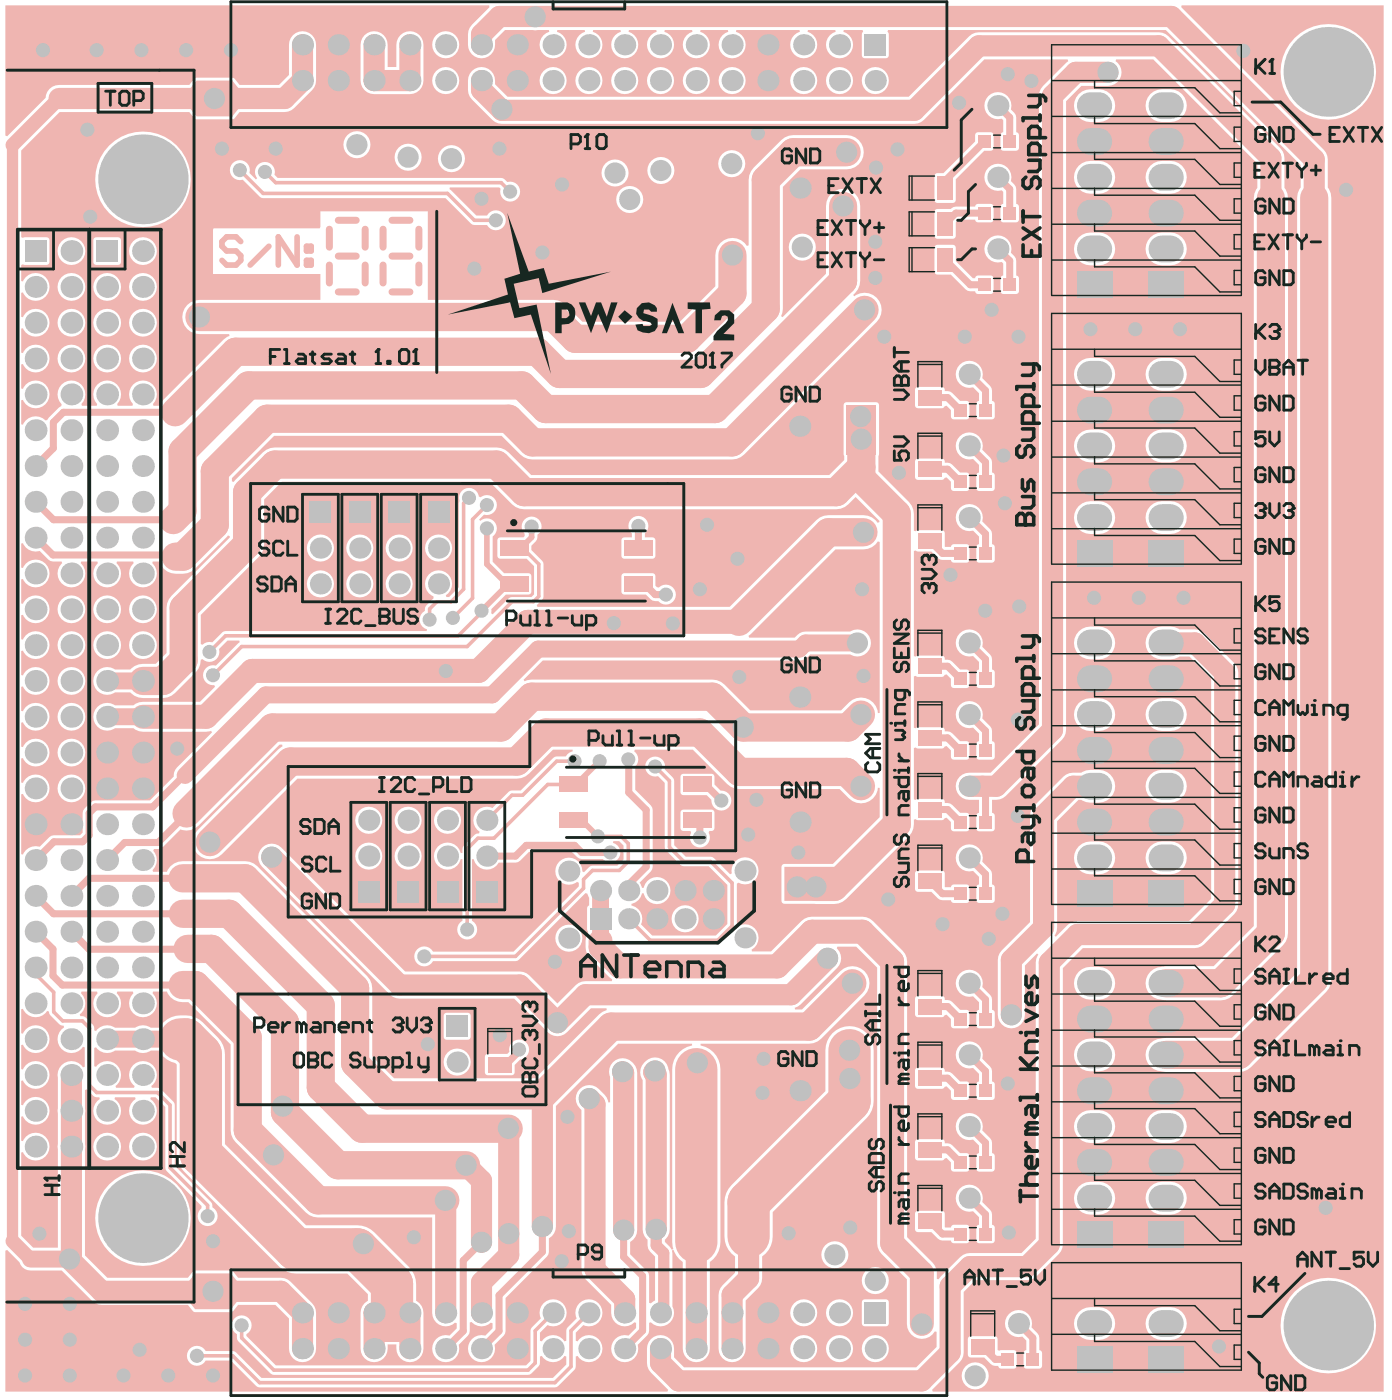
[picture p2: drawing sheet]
<svg xmlns="http://www.w3.org/2000/svg" width="164mm" height="165mm" viewBox="0 0 164 165" stroke-linecap="round" stroke-linejoin="round" font-family="sans-serif">
<circle cx="10.5" cy="137.8" r=".21" fill="#800080"/>
<path d="M19 137.8h.1" fill="none" stroke="#800080" stroke-width=".42"/>
<g fill="#efb5b1">
<path d="M44.1 154.8h4.2v3.4h-4.2z"/>
<path d="M92.4 102.2h7.6v2.5l-1.5 1.5h-6.1z"/>
<path d="M99.8 47.8h3.4v5.8h-3.4z"/>
<path d="M2.5 119h.2a1.62 1.62 0 0 0 2.9 .2l.2 .1 .1 .4 1.1 1.1 .5 .2 .1 .2a1.63 1.63 0 0 0-.4 2.5 1.63 1.63 0 0 0 2.6-.3l.2 .1v2.3l-.2 .1a1.63 1.63 0 0 0-2-.6 1.63 1.63 0 0 0-1 1.8v20h-2.9l-1.4-1.4v-9.8h.2a1.63 1.63 0 0 0 2.5 .6 1.63 1.63 0 0 0 0-2.6 1.63 1.63 0 0 0-2.5 .7l-.2-.1v-2.8l.2-.1a1.63 1.63 0 0 0 2.5 .7 1.63 1.63 0 0 0 0-2.6 1.63 1.63 0 0 0-2.5 .6h-.2v-2.8l.2-.1a1.63 1.63 0 0 0 2.5 .7 1.63 1.63 0 0 0 0-2.6 1.63 1.63 0 0 0-2.5 .6h-.2v-2.9h.2a1.63 1.63 0 0 0 2.5 .6 1.63 1.63 0 0 0 0-2.5 1.63 1.63 0 0 0-2.5 .6h-.2z"/>
<path d="M23.2 9.5h4.2l1.7 2.1-1.7 2.1h-4.2l-1.7-2.1z"/>
<path d="M23 150.2h4.2l1.7 2.1-1.7 2.1h-4.2l-1.7-2.1z"/>
<path d="M64 77.9h30.2a1.62 1.62 0 0 0 1.3-.7h4.7a1.59 1.59 0 0 0 2.4-1.4 1.59 1.59 0 0 0-2.4-1.3h-5.3a1.62 1.62 0 0 0-1.2 .7h-5.4l-.1-.2 10.3-10.2h3.3a1.98 1.98 0 0 0 1.7-1l.2 .1v20.2h-.2a2 2 0 0 0-1.4-1.7 2 2 0 0 0-2.1 .4l-.9 1h-10.7l-3-3.1a2.25 2.25 0 0 0-1.4-.6h-21.3l-.9 .2-.1-.1z"/>
<path d="M2.5 64.1h.2l.1 .1a1.62 1.62 0 0 0 1.9 .8l1.2 1.2h1.4v.2v.1a1.64 1.64 0 0 0 0 2.3 1.64 1.64 0 0 0 2.3 0 1.64 1.64 0 0 0-.1-2.4l.1-.2h1.9v.2v.1a1.64 1.64 0 0 0 0 2.3 1.64 1.64 0 0 0 2.3 0 1.64 1.64 0 0 0-.1-2.4l.1-.2h1.9l.1 .2-.1 .1a1.64 1.64 0 0 0 0 2.3 1.64 1.64 0 0 0 2.3 0 1.64 1.64 0 0 0-.1-2.4l.1-.2h.8a2 2 0 0 0 1.9 1.5 2.57 2.57 0 0 0 2.3-.6l3.9-4 .2 .1v.2l-6.9 6.9-.3 .4-.2 .5-.1 .5v5.3l-1.2 1.3h-1.6a1.94 1.94 0 0 0-1.4 .7h-1.9l-.1-.1a1.64 1.64 0 0 0-2.4 1.5 1.64 1.64 0 0 0 2.5 1.3h1.9l.4 .4 .5 .2h.5h2.4a2.24 2.24 0 0 0 1.4-.6l2.5-2.4 .3-.4 .2-.5 .1-.6 .2-.1 .2 .2a1.18 1.18 0 0 0 1.3-.1 1.18 1.18 0 0 0 .4-1.3l1-1h1.4v.3l-2.8 2.7a1.17 1.17 0 0 0-1.5 1 1.17 1.17 0 0 0 1.3 1.3l.1 .2-1.7 1.8h-6.8h-.4l-.7 .4h-2.2l-.1-.1a1.64 1.64 0 0 0-2.4 1.5 1.64 1.64 0 0 0 2.5 1.3h2.2l.7 .3 .4 .1h7.5l.6-.1 .1 .2-4.1 4.1-.4 .6v.5l-2.8 2.8h-6.8a2.22 2.22 0 0 0-1.2 1.5v2.3l-.3 .3-3.3 .1-1.4 1.3a1.6 1.6 0 0 0-2 .9l-.2-.1v-7l.2-.1 .1 .2a1.64 1.64 0 0 0 2.5 .4 1.64 1.64 0 0 0-.1-2.5 1.64 1.64 0 0 0-2.5 .6h-.2v-2.9h.2l.1 .2a1.64 1.64 0 0 0 2.5 .4 1.64 1.64 0 0 0-.1-2.6 1.64 1.64 0 0 0-2.5 .7h-.2v-2.9h.2l.1 .1a1.64 1.64 0 0 0 2.5 .5 1.64 1.64 0 0 0-.1-2.6 1.64 1.64 0 0 0-2.5 .7l-.2-.1v-2.8h.2l.1 .1a1.64 1.64 0 0 0 2.5 .4 1.64 1.64 0 0 0-.1-2.5 1.64 1.64 0 0 0-2.5 .7l-.2-.1v-2.8l.2-.1 .1 .2a1.64 1.64 0 0 0 2.5 .4 1.64 1.64 0 0 0-.1-2.5 1.64 1.64 0 0 0-2.5 .6h-.2v-2.9h.2l.1 .2a1.64 1.64 0 0 0 2.5 .4 1.64 1.64 0 0 0-.1-2.6 1.64 1.64 0 0 0-2.5 .7h-.2v-2.9h.2l.1 .2a1.64 1.64 0 0 0 2.5 .4 1.64 1.64 0 0 0-.1-2.6 1.64 1.64 0 0 0-2.5 .7l-.2-.1zM15.2 71.9a1.65 1.65 0 0 0 3.3 0 1.65 1.65 0 0 0-3.3 0zM11 71.9a1.65 1.65 0 0 0 3.3 0 1.65 1.65 0 0 0-3.3 0zM6.8 71.9a1.65 1.65 0 0 0 3.3 0 1.65 1.65 0 0 0-3.3 0zM15.2 76.1a1.65 1.65 0 0 0 3.3 0 1.65 1.65 0 0 0-3.3 0zM11 76.1a1.65 1.65 0 0 0 3.3 0 1.65 1.65 0 0 0-3.3 0zM6.8 76.1a1.65 1.65 0 0 0 3.3 0 1.65 1.65 0 0 0-3.3 0zM6.8 80.3a1.65 1.65 0 0 0 3.3 0 1.65 1.65 0 0 0-3.3 0zM6.8 84.5a1.65 1.65 0 0 0 3.3 0 1.65 1.65 0 0 0-3.3 0zM6.8 88.8a1.65 1.65 0 0 0 3.3 0 1.65 1.65 0 0 0-3.3 0zM6.8 93a1.65 1.65 0 0 0 3.3 0 1.65 1.65 0 0 0-3.3 0z"/>
<path d="M33.2 56.8h24.5l2.6 2.7 .5 .3 .4 .2 .6 .1h36.8a2.24 2.24 0 0 0 1.4-.6l.8-.9 2.8 2.8v.2h-.2a1.95 1.95 0 0 0-1.6-.8h-4.2a2.24 2.24 0 0 0-1.4 .5l-10.2 10.3h-22.7v-.2l.6-.7 .2-.4v-3.8l-.2-.4-1.3-1.2v-.5a1.25 1.25 0 0 0 .7-1.4 1.18 1.18 0 0 0 .3-1.6 1.18 1.18 0 0 0-1.7-.2 1.18 1.18 0 0 0-.1 1.7v.3l-.1 .2h-2.7a.34 .34 0 0 0-.4 .3v1.8a.34 .34 0 0 0 .4 .4h3.1l.8 .9v3.3l-.3 .3h-2.5l-2 2-.2-.1v-.5l1.7-1.7h2.7a.34 .34 0 0 0 .3-.3v-1.9a.34 .34 0 0 0-.3-.3h-2.9l-1.3-1.4v-2.9a1.17 1.17 0 0 0 .2-1.7 1.17 1.17 0 0 0-1.7-.2l-.1-.1 .5-.6a1.17 1.17 0 0 0 1.5-1.4 1.17 1.17 0 0 0-1.9-.7h-.2a1.19 1.19 0 0 0-1.4-1 1.19 1.19 0 0 0-.9 1.5v10.2l-1.2 1.1h-.3l-.1-.2a1.59 1.59 0 0 0 .3-2.5 1.59 1.59 0 0 0-2.4 .2 1.59 1.59 0 0 0 .7 2.4v.3l-1 1v.4a1.18 1.18 0 0 0-.6 1.2 1.18 1.18 0 0 0 .8 1v.2h-23.7l-.4 .2-1.2 1.2a1.15 1.15 0 0 0-1.1 .2l-.2-.1v-3.4l6.8-6.9 .4-.4 .2-.5v-.5v-5.3zM74.4 61.2a1.17 1.17 0 0 0 .1 1.7v.5h-.9a.34 .34 0 0 0-.4 .3v1.8a.34 .34 0 0 0 .4 .4h3.3a.34 .34 0 0 0 .3-.4v-1.8a.34 .34 0 0 0-.3-.3h-.9v-.5a1.18 1.18 0 0 0 .1-1.7 1.18 1.18 0 0 0-1.7 0zM50.1 64.6a1.6 1.6 0 0 0 3.2 0 1.6 1.6 0 0 0-3.2 0zM45.4 64.6a1.6 1.6 0 0 0 3.2 0 1.6 1.6 0 0 0-3.2 0zM40.8 64.6a1.6 1.6 0 0 0 3.2 0 1.6 1.6 0 0 0-3.2 0zM36.2 64.6a1.6 1.6 0 0 0 3.2 0 1.6 1.6 0 0 0-3.2 0zM45.4 68.9a1.6 1.6 0 0 0 3.2 0 1.6 1.6 0 0 0-3.2 0zM40.8 68.9a1.6 1.6 0 0 0 3.2 0 1.6 1.6 0 0 0-3.2 0zM36.2 68.9a1.6 1.6 0 0 0 3.2 0 1.6 1.6 0 0 0-3.2 0zM73.3 67.7l-.1 .2v1.9a.34 .34 0 0 0 .4 .3h2.5a1.39 1.39 0 0 0 1.5 .8 1.18 1.18 0 0 0 1.7 .1 1.18 1.18 0 0 0 0-1.7 1.18 1.18 0 0 0-1.7 0l-.2-.1-.2-.1v-1.2a.34 .34 0 0 0-.3-.3h-3.3z"/>
<path d="M18.2 100.1h.7l.3-.2 2.1-2.1a1.94 1.94 0 0 0 2.1-.4l9.5-9.6h.4v.2l-.5 .4-9.5 9.5a2.02 2.02 0 0 0 0 2.8 2.02 2.02 0 0 0 2.8 0l9-8.9h25.8a2.25 2.25 0 0 0 1.4-.6l2.9-2.8h2.3v.2a1.11 1.11 0 0 0-.8 .6h-1.1l-.4 .2-3.8 3.8-1.3 .1-2.1 2a1.59 1.59 0 0 0-2 .7 1.59 1.59 0 0 0 .5 2.1v.2h-.4l-.2 .2-1.2 1.2-.2 .4v.5h-.2a1.59 1.59 0 0 0-2.5-1 1.59 1.59 0 0 0 0 2.7 1.59 1.59 0 0 0 2.5-1h.2v7.3a1.18 1.18 0 0 0-.4 1.8 1.18 1.18 0 0 0 1.9 0 1.18 1.18 0 0 0-.4-1.8v-7.3h.2a1.59 1.59 0 0 0 1.4 1.2 1.59 1.59 0 0 0 1.6-.8h2.2l1.3-1.2h5.1l.9 .7 2.7 .1a1.18 1.18 0 0 0 1.9-.1 1.18 1.18 0 0 0-.7-1.8l.1-.2h.7l.5 .5v1.7l-.7 .7h-3l-.4 .2-.6 .6-.2-.1a1.59 1.59 0 0 0-1.9-1.6 1.59 1.59 0 0 0-1.1 2.2 1.59 1.59 0 0 0 2.4 .6l.2 .1v.4l-7.7 7.7h-9.5a1.18 1.18 0 0 0-1.8-.3 1.18 1.18 0 0 0 0 1.8 1.18 1.18 0 0 0 1.8-.4h10l8-8 .2 .1 .2 .5v.9l-.1 .1-.1 .2v2.5l.1 .4a2.85 2.85 0 0 0 .2 3l2.6 2.5v.2l-3.5 .1-.8 .4-2.1 2.1-3.3-3.3-.7-.4h-14l-14.5-14.6a1.6 1.6 0 0 0-2.3 0 1.6 1.6 0 0 0 0 2.2l15.4 15.4 .8 .2h13.5l4 3.9a1.6 1.6 0 0 0 2.2 0l2.8-2.8h1.9v.2l-.5 .2-.4 .3-7.5 7.6h-16.7l-2.5-2.6v-8.1l-.1-.5-.2-.5-.3-.4-13-12.9a2.25 2.25 0 0 0-1.4-.6h-7.4a1.97 1.97 0 0 0-1.8 1.2h-1.7v-.2a1.62 1.62 0 0 0 .1-2.3zM51.1 96.7a1.6 1.6 0 0 0 3.2 0 1.6 1.6 0 0 0-3.2 0zM46.5 96.7a1.6 1.6 0 0 0 3.2 0 1.6 1.6 0 0 0-3.2 0zM41.9 96.7a1.6 1.6 0 0 0 3.2 0 1.6 1.6 0 0 0-3.2 0zM46.5 101a1.6 1.6 0 0 0 3.2 0 1.6 1.6 0 0 0-3.2 0zM41.9 101a1.6 1.6 0 0 0 3.2 0 1.6 1.6 0 0 0-3.2 0zM65.4 110.6a1.6 1.6 0 0 0 3.2 0 1.6 1.6 0 0 0-3.2 0zM52.4 119.5l-.1 .3v2.5a.34 .34 0 0 0 .3 .3h2.5a.34 .34 0 0 0 .4-.3v-2.5a.34 .34 0 0 0-.4-.4h-2.5zM57.2 124.4l-.1 .2v1.9a.34 .34 0 0 0 .4 .3h2.8a.34 .34 0 0 0 .4-.3v-.9l.6-.7a1.17 1.17 0 0 0 1-1.3 1.17 1.17 0 0 0-1.4-1 1.17 1.17 0 0 0-.9 1.4l-.2 .3h-2.3zM52.3 125.2a1.6 1.6 0 0 0 3.2 0 1.6 1.6 0 0 0-3.2 0z"/>
<path d="M9.6 116.9h1.8l.1 .2a1.64 1.64 0 0 0 0 2.4 1.64 1.64 0 0 0 2.3 0 1.64 1.64 0 0 0 0-2.4v-.2h1.9v.3a1.64 1.64 0 0 0 0 2.3 1.64 1.64 0 0 0 2.3 0 1.64 1.64 0 0 0 0-2.4v-.2h1.7a2.18 2.18 0 0 0 2.5 1.3l5 5v10.1a2.25 2.25 0 0 0 .6 1.4l8.2 8.3 .5 .3 .4 .2 .6 .1h13.4v11.2a1.59 1.59 0 0 0 1 1.5 1.59 1.59 0 0 0 1.7-.3h.2v.7l-.9 .8a1.6 1.6 0 0 0-2 1.4 1.6 1.6 0 0 0 1.8 1.7 1.6 1.6 0 0 0 1.4-2l1.2-1.3 .1-1.3 .2-.1a1.59 1.59 0 0 0 2.2 .1h.2v.7l-.8 .8a1.6 1.6 0 0 0-2.1 1.4 1.6 1.6 0 0 0 1.8 1.7 1.6 1.6 0 0 0 1.4-2l1.2-1.3 .1-4.2 4.9-4.9 .2-.6v-1.6a1.57 1.57 0 0 0 .8-1.4v-14.2l7.4-7.3h8.7v.2a2.83 2.83 0 0 0-2.4 2.8v20.4l.2 .8-.2 .1-.8-.9v-.3a1.52 1.52 0 0 0 .5-1.2v-18.2l-.2-.9a1.69 1.69 0 0 0-2.3-1 1.69 1.69 0 0 0-.7 2.5v17.6l.2 .8 .4 .4 .1 1.1 .8 .9v5.2l-.5 .3-.2-.1-.1-3.4-2.1-2.3v-1.5a1.6 1.6 0 0 0 .8-1.3l-.1-19a1.64 1.64 0 0 0-1.9-1.3 1.64 1.64 0 0 0-1.3 2l.1 .2v3h-.2v-.2a2.94 2.94 0 0 0-2.3-1.8 1.62 1.62 0 0 0-1.5 1.1 1.62 1.62 0 0 0 .6 1.8l.1 19.2 .4 .7 3 3.1v.9a1.59 1.59 0 0 0 1 1.5 1.59 1.59 0 0 0 1.8-.4l.2 .1v.6l-1 .9a1.6 1.6 0 0 0-2 1.4 1.6 1.6 0 0 0 1.8 1.7 1.6 1.6 0 0 0 1.3-2l1.3-1.4 .1-1.2 .2-.1a1.59 1.59 0 0 0 2.1 .2 1.59 1.59 0 0 0 .4-2v-6.6l.2-.1a2.69 2.69 0 0 0 1.1 1.4v10.2a1.6 1.6 0 0 0 1.6 1.6 1.6 1.6 0 0 0 1.6-1.6v-10.2a2.84 2.84 0 0 0 1.2-2.3l-.1-21a2.83 2.83 0 0 0-2.2-2.2v-.2h12.7a2.24 2.24 0 0 0 1.5-.6l5.1-5.1 .3-.4a2.02 2.02 0 0 0-.5-2.6 2.02 2.02 0 0 0-2.7 .1l-4.5 4.5h-.8v-.1l.7-.5 4.3-4.3a1.59 1.59 0 0 0-.1-2.3l.1-.2h2.2l2.5 2.5v32.5a1.97 1.97 0 0 0 .5 1.3l3 3v5.2a1.77 1.77 0 0 0 1.3 1.7 1.77 1.77 0 0 0 2-.8l.2 .1v1.7l-2.4 2.4h-27.4l-1.2-1.1v-1.1a1.6 1.6 0 0 0-1.6-1.6 1.6 1.6 0 0 0-1.6 1.6v1.7l.3 .8 2.2 2.4v.2h-78.1v-16.6l.2-.1 1.5 1.5a1.33 1.33 0 0 0 1.3 .9h3.7l3.6 3.6 .7 .4 10.5 .1 .6 .7 .3 .1h4.2l.3-.1 .6-.7h4.4l1.6 1.6v3.5a1.6 1.6 0 0 0 1.5 1.6 1.6 1.6 0 0 0 1.6-1.6v-4.2l-.2-.8-2.8-2.8-.7-.5h-5.4l-.6-.8-.3-.1h-4.2l-.3 .1-.6 .8h-9.5l-2.6-2.6v-19.5l.2-.1 1 .9h.5l.1 .2-.3 .2a1.64 1.64 0 0 0 .1 2.4 1.64 1.64 0 0 0 2.3-.2 1.64 1.64 0 0 0-.4-2.4l.1-.2h2.3l.1 .2-.3 .2a1.64 1.64 0 0 0 .1 2.4 1.64 1.64 0 0 0 2.4-.2 1.64 1.64 0 0 0-.5-2.4l.1-.2h.5l1.2 1.2v7.3l4.3 4.3-.1 .3a1.18 1.18 0 0 0 0 1.8 1.18 1.18 0 0 0 1.7-.2 1.18 1.18 0 0 0-.4-1.7v-.5l-.1-.1-4.3-4.3v-7.4l-1.6-1.7-.4-.1h-.7l-.1-.2a1.63 1.63 0 0 0 .3-2.4 1.63 1.63 0 0 0-2.5 0 1.63 1.63 0 0 0 .3 2.4l-.1 .2h-2.1l-.1-.2 .2-.2a1.63 1.63 0 0 0-.1-2.4 1.63 1.63 0 0 0-2.4 .3l-.2-.1v-2.1l.2-.1 .2 .2a1.61 1.61 0 0 0 2 .2h2.4l.1 .1a1.6 1.6 0 0 0 1.8-.1h1l.1 .3a2.8 2.8 0 0 0 1.7 1.2l.2 .1v10.6a2.85 2.85 0 0 0 .9 2l11.6 11.6 .5 .3 1.1 .2h6l2.5 2.4v.8a1.56 1.56 0 0 0-.9 1.4v4.7a1.6 1.6 0 0 0 1.8 1.1 1.6 1.6 0 0 0 1.4-1.6v-.5h1a1.64 1.64 0 0 0 .9 2 1.64 1.64 0 0 0 2.1-.7l.2-.8-.1-4.6a1.54 1.54 0 0 0-.8-1v-2.5l-.4-1-4.5-4.6a2.84 2.84 0 0 0-2-.8h-6l-9.6-9.6v-10.5v-.6l-.5-1a9.8 9.8 0 0 0-3-2.8 3.4 3.4 0 0 0-4.2 1.2h-1l-.1-.1a1.6 1.6 0 0 0-1.8 .1h-2.4l-.1-.1a1.61 1.61 0 0 0-2.1 .5l-.2-.1v-.5l-.2-.2-.8-.8-.2-.1-.4-.1-.1-.2 .2-.1a1.63 1.63 0 0 0-.1-2.4zM15.2 135.2a1.65 1.65 0 0 0 3.3 0 1.65 1.65 0 0 0-3.3 0zM11 135.2a1.65 1.65 0 0 0 3.3 0 1.65 1.65 0 0 0-3.3 0zM11.2 143.6a5.7 5.7 0 0 0 11.3 0 5.7 5.7 0 0 0-11.3 0zM96.8 148a1.6 1.6 0 0 0 3.2 0 1.6 1.6 0 0 0-3.2 0zM101.6 151a1.6 1.6 0 0 0 3.1 0 1.6 1.6 0 0 0-3.1 0zM101.7 153.3l-.1 .3v2.5a.34 .34 0 0 0 .3 .3h2.5a.34 .34 0 0 0 .3-.3v-2.5a.34 .34 0 0 0-.3-.4h-2.5zM97.3 154.8a1.6 1.6 0 0 0 3.2 0 1.6 1.6 0 0 0-3.2 0zM93.1 154.8a1.6 1.6 0 0 0 3.2 0 1.6 1.6 0 0 0-3.2 0zM22.4 159.1a1.18 1.18 0 0 0 .1 1.7 1.18 1.18 0 0 0 1.7-.4h3l3 3.1 .4 .1h34.8l.4-.1 1.9-1.9 .2-.4v-1.2l.2-.1a1.59 1.59 0 0 0 2.3 .3 1.59 1.59 0 0 0 0-2.4 1.59 1.59 0 0 0-2.3 .4l-.2-.1v-.9l.8-.9a1.59 1.59 0 0 0 2.3-1.3 1.59 1.59 0 0 0-1.8-1.8 1.59 1.59 0 0 0-1.2 2.3l-1.2 1.2-.1 1.4-.2 .1a1.58 1.58 0 0 0-2.7 0l-.2-.1v-.9l.9-.9a1.59 1.59 0 0 0 2.3-1.3 1.59 1.59 0 0 0-1.8-1.8 1.59 1.59 0 0 0-1.3 2.3l-1.1 1.2-.1 3.8-.5 .5h-29.5l-3.5-3.5v-.2a1.18 1.18 0 0 0 .4-1.8 1.18 1.18 0 0 0-1.8 0 1.18 1.18 0 0 0 .3 1.8v.5l.2 .4 3.8 3.8 .4 .1h29.9l.4-.1 .9-.9 .1-.4v-.7l.2-.1a1.58 1.58 0 0 0 2.7 0l.2 .1v.9l-1.5 1.6h-34.4l-3.2-3.1-3.4-.1a1.17 1.17 0 0 0-1.8-.2zM101.6 159a1.6 1.6 0 0 0 3.1 0 1.6 1.6 0 0 0-3.1 0zM97.3 159a1.6 1.6 0 0 0 3.2 0 1.6 1.6 0 0 0-3.2 0zM93.1 159a1.6 1.6 0 0 0 3.2 0 1.6 1.6 0 0 0-3.2 0zM98.1 121.8a2.85 2.85 0 0 0-.8 2.1v4.8l-11.1 11.1a2.85 2.85 0 0 0-.8 2v4a2.84 2.84 0 0 0 1.2 2.4v1.9l-1.5 1.5-.4 .7v6.7a1.6 1.6 0 0 0 1.6 1.6 1.6 1.6 0 0 0 1.6-1.6v-5.6l1.4-1.5 .5-.7v-3a2.84 2.84 0 0 0 1.3-2.4v-2.9l11-11a2.85 2.85 0 0 0 .9-2v-6a2.84 2.84 0 0 0-1.8-2.7 2.84 2.84 0 0 0-3.1 .6z"/>
<path d="M.6 .6h57l.1 .2-2.3 2.5a3.3 3.3 0 0 0 .2 3.1 1.6 1.6 0 0 0 1.8 .4 1.6 1.6 0 0 0 .9-1.5v-.6l1.2-1.2h5.2v.3l-.3 .1a1.6 1.6 0 0 0-.4 2.5 1.6 1.6 0 0 0 2.5-.3 1.6 1.6 0 0 0-.9-2.3l.1-.3h3.2v.3l-.3 .1a1.6 1.6 0 0 0-.3 2.5 1.6 1.6 0 0 0 2.5-.3 1.6 1.6 0 0 0-.9-2.3v-.3h3.2l.1 .3-.4 .1a1.6 1.6 0 0 0-.3 2.5 1.6 1.6 0 0 0 2.5-.3 1.6 1.6 0 0 0-.9-2.3v-.3h3.2l.1 .3-.4 .1a1.6 1.6 0 0 0-.3 2.5 1.6 1.6 0 0 0 2.5-.3 1.6 1.6 0 0 0-.9-2.3v-.3h3.3v.3l-.3 .1a1.6 1.6 0 0 0-.4 2.5 1.6 1.6 0 0 0 2.5-.3 1.6 1.6 0 0 0-.9-2.3l.1-.3h3.2v.3l-.3 .1a1.6 1.6 0 0 0-.4 2.5 1.6 1.6 0 0 0 2.5-.3 1.6 1.6 0 0 0-.9-2.3l.1-.3h7.4l.1 .3-.4 .1a1.6 1.6 0 0 0-.3 2.5 1.6 1.6 0 0 0 2.5-.3 1.6 1.6 0 0 0-.9-2.3v-.3h3.2l.1 .3-.4 .1a1.6 1.6 0 0 0-.3 2.5 1.6 1.6 0 0 0 2.5-.3 1.6 1.6 0 0 0-.9-2.3v-.3h2.3v.3l-.1 .2v2.5l.1 .3 .2 .1h2.5a.34 .34 0 0 0 .3-.4v-2.5l-.1-.2 .1-.3h32.7l15.9 16v2.6l-.4 .7v.5v91.4l-7.7 7.7h-7.8l-.6 .1a1.94 1.94 0 0 0-1.8 1.9 1.94 1.94 0 0 0 1.9 2h.5h8.6a2.24 2.24 0 0 0 1.4-.6l8.9-8.8 .3-.5 .2-.4 .1-.6v-92.2l-.1-.5-.3-.7-.1-3.7-.4-.7-16.8-16.9v-.2h23.9v163.5h-53.2l-.1-.2 3.3-3.3 .4-.7 .1-7.5 1.4-1.4h6l.8-.2 3-2.9 .4-.7 .1-33 2.3-2.4h13.6l.7-.5 3.6-3.5 .4-.7v-28.2l-.4-.7-3.9-3.8-.8-.2h-1.8l-.1-.1a3.3 3.3 0 0 0-3.3 .4 1.93 1.93 0 0 0-.5 2.1 1.93 1.93 0 0 0 1.8 1.2 2.68 2.68 0 0 0 2.1-.4h1.2l2.5 2.6v26l-2.6 2.6h-13.2l-.8 .2-1.7 1.7-.1-.2 .2-.5 .1-.4v-12.6l2.5-2.5h.3a3.6 3.6 0 0 0 3.1 .1 1.94 1.94 0 0 0 .9-2.2 1.94 1.94 0 0 0-1.9-1.4 2.68 2.68 0 0 0-2.1 .3 2.32 2.32 0 0 0-2.1 .5l-3.4 3.5-.5 .7v12.9l-3.3 3.4-.5 .7v6.9a1.6 1.6 0 0 0 1.6 1.6 1.6 1.6 0 0 0 1.6-1.6v-5.8l1.4-1.5 .2 .2-.3 .5v.4v32.6l-1.7 1.7h-6.5l-.7 .4-2.6 2.7-.2-.1a2.2 2.2 0 0 0-.5-1.9l-3-3-.1-33-.1-.4-.3-.4-3.5-3.5a1.96 1.96 0 0 0-1.3-.5l-6.4 .1-.4 .1-.4 .3-3.5 3.6h-2.3v-.2a1.6 1.6 0 0 0 .6-2.2 1.6 1.6 0 0 0-2.2-.6l-.2-.1v-4.9l.2-.1a1.59 1.59 0 0 0 2.3-1 1.59 1.59 0 0 0-1.4-2 1.59 1.59 0 0 0-1.7 1.9l-.2 .1-2-2-3.2-.1-1.3-1.3v-7.6l-.2-.4-1-1a1.18 1.18 0 0 0-1-1.5 1.18 1.18 0 0 0-1.3 1.3 1.18 1.18 0 0 0 1.5 1l.8 .8 .1 7.8 2 2 3.1 .1 2.2 2.2v4.6l-1.3 1.3h-7.5l-1.4-1.3 .1-.2a1.58 1.58 0 0 0-1.2-2v-.2h.1a1.57 1.57 0 0 0 1.1-1.3h.3v.1a1.59 1.59 0 0 0 2.4 .9 1.59 1.59 0 0 0 0-2.6 1.59 1.59 0 0 0-2.4 1h-.3l-.2-.6 1.3-1.3 .2-.6v-6.7l-.2-.5-1.8-1.9v-2.7a1.16 1.16 0 0 0-.2-1.8l.1-.2h6.8l4.1 4.1 .4 .3 .5 .2 .5 .1h11.8l1.1 1a2 2 0 0 0 2.1 .5 2 2 0 0 0 1.4-1.7h.2v3.5l-5.5 5.5h-5.8a.34 .34 0 0 0-.3 .3v4l.1 .3 .2 .1h5.9a2.25 2.25 0 0 0 1.4-.6l7.4-7.4 .3-.4 .2-.5 .1-1 .2-.1 .3 .1h2.8l.5-.3 .6 .5v.8l.1 .2 .2 .1h1.5a.34 .34 0 0 0 .3-.3v-1.5l-.1-.2-.2-.1h-.8l-1.1-1.1-.7-.1a.39 .39 0 0 0-.3-.5h-2.8l-.3 .1h-.2v-6.1l.2-.1 .3 .2h2.8l.5-.3 .6 .5v.7a.34 .34 0 0 0 .3 .4h1.5l.2-.1 .1-.3v-1.5a.34 .34 0 0 0-.3-.3h-.8l-.9-.9-.2-.2-.7-.1v-.1a.34 .34 0 0 0-.3-.3h-2.8l-.3 .1-.2-.1v-6l.2-.1 .3 .1h2.8l.5-.3 .6 .5v.8a.34 .34 0 0 0 .3 .3h1.5l.2-.1 .1-.2v-1.5a.34 .34 0 0 0-.3-.3h-.8l-.9-1-.2-.1-.7-.1v-.1a.34 .34 0 0 0-.3-.4h-2.8l-.3 .1h-.2v-12.4l.2-.1 .3 .1h1.6l1 1h1.3l.1 .3 .2 .1h1.5a.34 .34 0 0 0 .3-.4v-1.5l-.1-.2-.2-.1h-1.5a.34 .34 0 0 0-.3 .3h-.8v-1.6l-.2-.3-2.9-.1-.3 .2-.2-.1v-2l-.1-.5-.2-.5-.3-.4-3.6-3.6 .1-7.8a.34 .34 0 0 0-.4-.4h-3.4l-.4 .2v6l.1 .7-1.8 1.7h-35.1l-2.7-2.6a2.25 2.25 0 0 0-1.4-.6h-26.1h-.5l-.5 .2-.4 .4-3.5 3.4h-.2v-.4l5-5h26.8l2.2 2.2 .4 .3 .5 .2 .5 .1h23.6l.5-.1 .5-.2 .4-.3 15.6-15.6a2.01 2.01 0 0 0 .1-2.8 2.01 2.01 0 0 0-2.7-.3l-.2-.1 .6-.7 .2-.5 .1-.5v-8.8a2.02 2.02 0 0 0-2-2 2.02 2.02 0 0 0-2.1 2v8l-5.1 5.1-.2-.1 .3-.9v-14.4l2-2h5.5a2.02 2.02 0 0 0 2-2 2.02 2.02 0 0 0-2-2.1h-6.3l-.5 .1-.5 .2-.4 .3-3.3 3.3-.3 .4-.2 .5-.1 .5v7.7l-.2 .1-.3-.4a2.02 2.02 0 0 0-2.2-.4 2.02 2.02 0 0 0-1.2 1.9v3.7l-4.2 4.1h-11.5l-2-1.9a2.25 2.25 0 0 0-1.4-.6h-14.8v-10.5h-12.6v1.9l-.1 .1h-12.5l-.1 5.4h12.7v3.1h-14.3a2.02 2.02 0 0 0-2 2 2.02 2.02 0 0 0 2 2h3.5v.2l-.7 .5-7.1 7.1-.4 .7h-.7l-.1-.3 .3-.3a1.64 1.64 0 0 0-.5-2.1 1.64 1.64 0 0 0-2.2 .2 1.64 1.64 0 0 0 .1 2.2l-.1 .3h-1.7l-.1-.3 .2-.3a1.64 1.64 0 0 0-.4-2.1 1.64 1.64 0 0 0-2.2 .2 1.64 1.64 0 0 0 0 2.2v.3h-1.7l-.1-.3 .2-.3a1.64 1.64 0 0 0-.4-2.1 1.64 1.64 0 0 0-2.2 .3 1.64 1.64 0 0 0 .1 2.2l-.1 .2-.3 .2-1.2 1.2-.1 .2-.2 .1a1.62 1.62 0 0 0-2.7 .5l-.2-.1v-2.8h.2l.1 .1a1.64 1.64 0 0 0 2.5 .4 1.64 1.64 0 0 0-.1-2.5 1.64 1.64 0 0 0-2.5 .7l-.2-.1v-2.8l.2-.1 .1 .2a1.64 1.64 0 0 0 2.5 .4 1.64 1.64 0 0 0-.1-2.5 1.64 1.64 0 0 0-2.5 .6h-.2v-2.8l.2-.1 .1 .2a1.64 1.64 0 0 0 2.5 .4 1.64 1.64 0 0 0-.1-2.5 1.64 1.64 0 0 0-2.5 .6h-.2v-2.9h.2l.1 .2a1.64 1.64 0 0 0 2.5 .4 1.64 1.64 0 0 0-.1-2.6 1.64 1.64 0 0 0-2.5 .7l-.2-.1v-1.8l.1-.1h2.9l.3-.2v-2.7a.34 .34 0 0 0-.3-.3h-2.6l-.2 .1-.2-.1v-10.2l4.5-4.6h15.3l.6 .8 .2 .1h4.3l.2-.1 .6-.8h5.8l.7-.5 2.3-2.4 .2-.8v-4.2a1.6 1.6 0 0 0-1.6-1.6 1.6 1.6 0 0 0-1.5 1.6v3.5l-1.2 1.2h-4.7l-.6-.7-.2-.1h-4.2l-.3 .1-.6 .7-15.8 .1a1.58 1.58 0 0 0-1.1 1.4l-4.6 4.6-.2-.1zM50.9 5.3a1.6 1.6 0 0 0 3.2 0 1.6 1.6 0 0 0-3.2 0zM43 4.1l-.3 .4-.2 .8v4.2a1.6 1.6 0 0 0 1.6 1.6h4.2a1.6 1.6 0 0 0 1.6-1.6v-4.2a1.6 1.6 0 0 0-1.6-1.6 1.6 1.6 0 0 0-1.6 1.6v2.6h-1v-2.6a1.6 1.6 0 0 0-1-1.5 1.6 1.6 0 0 0-1.7 .3zM101.6 9.5a1.6 1.6 0 0 0 3.1 0 1.6 1.6 0 0 0-3.1 0zM97.3 9.5a1.6 1.6 0 0 0 3.2 0 1.6 1.6 0 0 0-3.2 0zM93.1 9.5a1.6 1.6 0 0 0 3.2 0 1.6 1.6 0 0 0-3.2 0zM84.7 9.5a1.6 1.6 0 0 0 3.2 0 1.6 1.6 0 0 0-3.2 0zM80.5 9.5a1.6 1.6 0 0 0 3.2 0 1.6 1.6 0 0 0-3.2 0zM76.2 9.5a1.6 1.6 0 0 0 3.2 0 1.6 1.6 0 0 0-3.2 0zM72 9.5a1.6 1.6 0 0 0 3.2 0 1.6 1.6 0 0 0-3.2 0zM67.8 9.5a1.6 1.6 0 0 0 3.2 0 1.6 1.6 0 0 0-3.2 0zM63.6 9.5a1.6 1.6 0 0 0 3.2 0 1.6 1.6 0 0 0-3.2 0zM50.9 9.5a1.6 1.6 0 0 0 3.2 0 1.6 1.6 0 0 0-3.2 0zM150.9 8.5a5.6 5.6 0 0 0 11.3 0 5.6 5.6 0 0 0-11.3 0zM135.6 11.1a1.93 1.93 0 0 0-.5 2.1 1.93 1.93 0 0 0 1.8 1.2 2.48 2.48 0 0 0 2.7-1 1.93 1.93 0 0 0-1.7-2.9 2.63 2.63 0 0 0-2.3 .6zM127.1 11.1a1.93 1.93 0 0 0-.4 2.1 1.93 1.93 0 0 0 1.8 1.2 2.48 2.48 0 0 0 2.7-1 1.93 1.93 0 0 0-1.7-2.9 2.63 2.63 0 0 0-2.4 .6zM116.5 11.3a1.6 1.6 0 0 0-.3 2 1.6 1.6 0 0 0 1.8 .7l.2 .2v1.4a.34 .34 0 0 0-.3 .3v1.5a.34 .34 0 0 0 .3 .4h1.5a.34 .34 0 0 0 .4-.4v-1.5a.34 .34 0 0 0-.3-.3v-1.7a1.73 1.73 0 0 0-.7-1 1.6 1.6 0 0 0-.7-1.8 1.6 1.6 0 0 0-1.9 .2zM40.5 17.1a1.6 1.6 0 0 0 3.2 0 1.6 1.6 0 0 0-3.2 0zM46.5 18.5a1.6 1.6 0 0 0 3.2 0 1.6 1.6 0 0 0-3.2 0zM51.6 18.7a1.6 1.6 0 0 0 3.2 0 1.6 1.6 0 0 0-3.2 0zM84.6 19.3a1.6 1.6 0 0 0 3.2 0 1.6 1.6 0 0 0-3.2 0zM76.3 20.1a1.6 1.6 0 0 0 3.2 0 1.6 1.6 0 0 0-3.2 0zM70.9 20.4a1.6 1.6 0 0 0 3.2 0 1.6 1.6 0 0 0-3.2 0zM135.6 19.5a1.93 1.93 0 0 0-.5 2.1 1.93 1.93 0 0 0 1.8 1.2 2.48 2.48 0 0 0 2.7-.9 1.93 1.93 0 0 0-1.7-2.9 2.63 2.63 0 0 0-2.3 .5zM127.1 19.5a1.93 1.93 0 0 0-.4 2.1 1.93 1.93 0 0 0 1.8 1.2 2.48 2.48 0 0 0 2.7-.9 1.93 1.93 0 0 0-1.7-2.9 2.63 2.63 0 0 0-2.4 .5zM27.4 19.2a1.18 1.18 0 0 0-.1 1.5 1.18 1.18 0 0 0 1.3 .5l2 2 .4 .2h21.5l3.2 3.1h1.7a1.18 1.18 0 0 0 1.8 .4 1.18 1.18 0 0 0 0-1.8 1.18 1.18 0 0 0-1.8 .3h-1.3l-3.1-3.1v-.2h5.8l.2 .2a1.18 1.18 0 0 0 1 1.5 1.18 1.18 0 0 0 1.3-1.3 1.18 1.18 0 0 0-1.5-1l-.3-.4-.4-.1h-26.4l-.4-.4a1.17 1.17 0 0 0-1.3-1.5 1.17 1.17 0 0 0-.7 1.9l-.1 .2-.8-.8a1.18 1.18 0 0 0-.5-1.4 1.18 1.18 0 0 0-1.5 .2zM115 15.7l-.1 .2v.8l-3.7 3.7h-.7a.34 .34 0 0 0-.4 .4v2.8a.34 .34 0 0 0 .4 .3h1.8a.34 .34 0 0 0 .3-.3v-2.5l3.4-3.3h.7a.34 .34 0 0 0 .4-.4v-1.5a.34 .34 0 0 0-.4-.3h-1.4zM110.2 24.7l-.1 .3v2.8a.34 .34 0 0 0 .4 .4h1.8a.34 .34 0 0 0 .3-.4v-1.6l.4-.3h1.9a.34 .34 0 0 0 .4 .3h1.4a.34 .34 0 0 0 .4-.3v-1.5a.34 .34 0 0 0-.4-.4h-1.4a.34 .34 0 0 0-.4 .4h-2.3h-.3l-.3 .2h-1.5zM72.6 23.5a1.6 1.6 0 0 0 3.2 0 1.6 1.6 0 0 0-3.2 0zM116.5 19.8a1.6 1.6 0 0 0-.3 1.9 1.6 1.6 0 0 0 1.8 .7l.2 .2v1.4a.34 .34 0 0 0-.3 .4v1.5a.34 .34 0 0 0 .3 .3h1.5a.34 .34 0 0 0 .4-.3v-1.5a.34 .34 0 0 0-.3-.4v-1.7a1.73 1.73 0 0 0-.7-1 1.6 1.6 0 0 0-.7-1.8 1.6 1.6 0 0 0-1.9 .3zM11.2 21.1a5.7 5.7 0 0 0 11.3 0 5.7 5.7 0 0 0-11.3 0zM92.9 29.1a1.6 1.6 0 0 0 3.2 0 1.6 1.6 0 0 0-3.2 0zM11.1 28.1l-.1 .2v2.6a.34 .34 0 0 0 .3 .3h2.6a.34 .34 0 0 0 .4-.3v-2.6a.34 .34 0 0 0-.4-.3h-2.6zM15.2 29.6a1.65 1.65 0 0 0 3.3 0 1.65 1.65 0 0 0-3.3 0zM6.8 29.6a1.65 1.65 0 0 0 3.3 0 1.65 1.65 0 0 0-3.3 0zM135.6 28a1.93 1.93 0 0 0-.5 2.1 1.93 1.93 0 0 0 1.8 1.2 2.47 2.47 0 0 0 2.7-1 1.93 1.93 0 0 0-1.7-2.9 2.63 2.63 0 0 0-2.3 .6zM127.1 28a1.93 1.93 0 0 0-.4 2.1 1.93 1.93 0 0 0 1.8 1.2 2.47 2.47 0 0 0 2.7-1 1.93 1.93 0 0 0-1.7-2.9 2.63 2.63 0 0 0-2.4 .6zM116.5 28.2a1.6 1.6 0 0 0-.3 2 1.6 1.6 0 0 0 1.8 .7l.2 .2v1.4a.34 .34 0 0 0-.3 .3v1.5a.34 .34 0 0 0 .3 .4h1.5a.34 .34 0 0 0 .4-.4v-1.5a.34 .34 0 0 0-.3-.3v-1.7a1.73 1.73 0 0 0-.7-1 1.6 1.6 0 0 0-.7-1.8 1.6 1.6 0 0 0-1.9 .2zM110.2 29l-.1 .2v2.8a.34 .34 0 0 0 .4 .4h1.5l1.8 1.7 .2 .2 .9 .1a.34 .34 0 0 0 .4 .3h1.4a.34 .34 0 0 0 .4-.4v-1.5a.34 .34 0 0 0-.4-.3h-1.4a.34 .34 0 0 0-.4 .3h-.3l-2-2v-1.6a.34 .34 0 0 0-.3-.3h-1.8zM15.2 33.8a1.65 1.65 0 0 0 3.3 0 1.65 1.65 0 0 0-3.3 0zM11 33.8a1.65 1.65 0 0 0 3.3 0 1.65 1.65 0 0 0-3.3 0zM6.8 33.8a1.65 1.65 0 0 0 3.3 0 1.65 1.65 0 0 0-3.3 0zM15.2 38.1a1.65 1.65 0 0 0 3.3 0 1.65 1.65 0 0 0-3.3 0zM11 38.1a1.65 1.65 0 0 0 3.3 0 1.65 1.65 0 0 0-3.3 0zM6.8 38.1a1.65 1.65 0 0 0 3.3 0 1.65 1.65 0 0 0-3.3 0zM15.2 42.3a1.65 1.65 0 0 0 3.3 0 1.65 1.65 0 0 0-3.3 0zM11 42.3a1.65 1.65 0 0 0 3.3 0 1.65 1.65 0 0 0-3.3 0zM6.8 42.3a1.65 1.65 0 0 0 3.3 0 1.65 1.65 0 0 0-3.3 0zM135.6 42.8a1.93 1.93 0 0 0-.5 2.1 1.93 1.93 0 0 0 1.8 1.2 2.48 2.48 0 0 0 2.7-1 1.93 1.93 0 0 0-1.7-2.9 2.63 2.63 0 0 0-2.3 .6zM127.1 42.8a1.93 1.93 0 0 0-.4 2.1 1.93 1.93 0 0 0 1.8 1.2 2.48 2.48 0 0 0 2.7-1 1.93 1.93 0 0 0-1.7-2.9 2.63 2.63 0 0 0-2.4 .6zM113.1 43a1.6 1.6 0 0 0-.3 2 1.6 1.6 0 0 0 1.9 .7l.7 .7v.9a.34 .34 0 0 0-.4 .3v1.5a.34 .34 0 0 0 .4 .4h1.5a.34 .34 0 0 0 .3-.4v-1.5a.34 .34 0 0 0-.3-.3l-.1-1.5-1-1.2a1.59 1.59 0 0 0-.8-1.8 1.59 1.59 0 0 0-1.9 .2zM107.9 45.7l-.1 .3v1.8a.34 .34 0 0 0 .4 .3h2.8l.5-.3 .6 .6v.7a.34 .34 0 0 0 .3 .4h1.5a.34 .34 0 0 0 .3-.4v-1.5a.34 .34 0 0 0-.3-.3h-.8l-1.1-1.1-.7-.1a.39 .39 0 0 0-.3-.5h-2.8zM135.6 51.2a1.93 1.93 0 0 0-.5 2.1 1.93 1.93 0 0 0 1.8 1.2 2.48 2.48 0 0 0 2.7-.9 1.93 1.93 0 0 0-1.7-2.9 2.63 2.63 0 0 0-2.3 .5zM127.1 51.2a1.93 1.93 0 0 0-.4 2.1 1.93 1.93 0 0 0 1.8 1.2 2.48 2.48 0 0 0 2.7-.9 1.93 1.93 0 0 0-1.7-2.9 2.63 2.63 0 0 0-2.4 .5zM113.1 51.5a1.6 1.6 0 0 0-.3 1.9 1.6 1.6 0 0 0 1.9 .7l.7 .7v.9a.34 .34 0 0 0-.4 .4v1.5a.34 .34 0 0 0 .4 .3h1.5a.34 .34 0 0 0 .3-.3v-1.5a.34 .34 0 0 0-.3-.4l-.1-1.5-1-1.2a1.59 1.59 0 0 0-.8-1.8 1.59 1.59 0 0 0-1.9 .3zM107.9 54.2l-.1 .2v1.8a.34 .34 0 0 0 .4 .4h2.8l.5-.3 .6 .5v.8a.34 .34 0 0 0 .3 .3h1.5a.34 .34 0 0 0 .3-.3v-1.5a.34 .34 0 0 0-.3-.4h-.8l-1.1-1.1h-.7a.39 .39 0 0 0-.3-.5h-2.8zM135.6 59.7a1.93 1.93 0 0 0-.5 2.1 1.93 1.93 0 0 0 1.8 1.2 2.47 2.47 0 0 0 2.7-1 1.93 1.93 0 0 0-1.7-2.9 2.63 2.63 0 0 0-2.3 .6zM127.1 59.7a1.93 1.93 0 0 0-.4 2.1 1.93 1.93 0 0 0 1.8 1.2 2.47 2.47 0 0 0 2.7-1 1.93 1.93 0 0 0-1.7-2.9 2.63 2.63 0 0 0-2.4 .6zM113.1 59.9a1.6 1.6 0 0 0-.3 2 1.6 1.6 0 0 0 1.9 .7l.7 .7v.9a.34 .34 0 0 0-.4 .3v1.5a.34 .34 0 0 0 .4 .4h1.5a.34 .34 0 0 0 .3-.4v-1.5a.34 .34 0 0 0-.3-.3l-.1-1.5-1-1.2a1.59 1.59 0 0 0-.8-1.8 1.59 1.59 0 0 0-1.9 .2zM127.1 74.5a1.93 1.93 0 0 0-.4 2.1 1.93 1.93 0 0 0 1.8 1.2 2.48 2.48 0 0 0 2.7-1 1.93 1.93 0 0 0-1.7-2.9 2.63 2.63 0 0 0-2.4 .6zM113.1 74.7a1.6 1.6 0 0 0-.3 1.9 1.6 1.6 0 0 0 1.9 .8l.7 .7v.9a.34 .34 0 0 0-.4 .3v1.5a.34 .34 0 0 0 .4 .3h1.5a.34 .34 0 0 0 .3-.3v-1.5a.34 .34 0 0 0-.3-.3l-.1-1.6-1-1.1a1.59 1.59 0 0 0-.8-1.9 1.59 1.59 0 0 0-1.9 .3zM135.6 82.9a1.93 1.93 0 0 0-.5 2.1 1.93 1.93 0 0 0 1.8 1.2 2.48 2.48 0 0 0 2.7-1 1.93 1.93 0 0 0-1.7-2.9 2.63 2.63 0 0 0-2.3 .6zM127.1 82.9a1.93 1.93 0 0 0-.4 2.1 1.93 1.93 0 0 0 1.8 1.2 2.48 2.48 0 0 0 2.7-1 1.93 1.93 0 0 0-1.7-2.9 2.63 2.63 0 0 0-2.4 .6zM113.1 83.1a1.6 1.6 0 0 0-.3 2 1.6 1.6 0 0 0 1.9 .7l.7 .7v.9a.34 .34 0 0 0-.4 .3v1.5a.34 .34 0 0 0 .4 .4h1.5a.34 .34 0 0 0 .3-.4v-1.5a.34 .34 0 0 0-.3-.3l-.1-1.5-1-1.2a1.59 1.59 0 0 0-.8-1.8 1.59 1.59 0 0 0-1.9 .2zM135.6 91.4a1.93 1.93 0 0 0-.5 2.1 1.93 1.93 0 0 0 1.8 1.2 2.47 2.47 0 0 0 2.7-1 1.93 1.93 0 0 0-1.7-2.9 2.63 2.63 0 0 0-2.3 .6zM80.3 91.4l-.1 .2v1.8a.34 .34 0 0 0 .3 .4h2.8l.5 .5a1.17 1.17 0 0 0 1.2 1.3 1.17 1.17 0 0 0 1.2-1.2 1.17 1.17 0 0 0-1.3-1.2l-.7-.7v-.9a.34 .34 0 0 0-.3-.3h-3.4zM80.3 95.6l-.1 .2v1.8a.34 .34 0 0 0 .3 .4h.9v.2a1.18 1.18 0 0 0 1.1 1.7 1.18 1.18 0 0 0 1-1.7l.1-.2a.47 .47 0 0 0 .6-.2v-2a.34 .34 0 0 0-.3-.3h-3.4zM135.6 99.8a1.93 1.93 0 0 0-.5 2.1 1.93 1.93 0 0 0 1.8 1.2 2.48 2.48 0 0 0 2.7-1 1.93 1.93 0 0 0-1.7-2.9 2.63 2.63 0 0 0-2.3 .6zM127.1 99.8a1.93 1.93 0 0 0-.4 2.1 1.93 1.93 0 0 0 1.8 1.2 2.48 2.48 0 0 0 2.7-1 1.93 1.93 0 0 0-1.7-2.9 2.63 2.63 0 0 0-2.4 .6zM113.1 100a1.6 1.6 0 0 0-.3 2 1.6 1.6 0 0 0 1.9 .7l.7 .7v.9a.34 .34 0 0 0-.4 .3v1.5a.34 .34 0 0 0 .4 .4h1.5a.34 .34 0 0 0 .3-.4v-1.5a.34 .34 0 0 0-.3-.3l-.1-1.5-1-1.2a1.59 1.59 0 0 0-.8-1.8 1.59 1.59 0 0 0-1.9 .2zM107.9 102.8l-.1 .2v1.8a.34 .34 0 0 0 .4 .4h1.6a1.95 1.95 0 0 0 2.3 1 .34 .34 0 0 0 .3 .3h1.5a.34 .34 0 0 0 .3-.4v-1.5a.34 .34 0 0 0-.3-.3h-1.5a.34 .34 0 0 0-.3 .3h-.8v-1.6a.34 .34 0 0 0-.3-.3h-2.8zM79.1 108.4a1.6 1.6 0 0 0 3.2 0 1.6 1.6 0 0 0-3.2 0zM127.1 114.6a1.93 1.93 0 0 0-.4 2.1 1.93 1.93 0 0 0 1.8 1.2 2.48 2.48 0 0 0 2.7-1 1.93 1.93 0 0 0-1.7-2.9 2.63 2.63 0 0 0-2.4 .6zM55.6 8.4a2.98 2.98 0 0 0 0 3.3l2.4 2.4a1.63 1.63 0 0 0 1.3 .5h48.5l.7-.2 .4-.3 7.1-7.1h9.8l.1 .2-3 2.9-.2 .4-.3 .8v74.1l-5.6 5.7h-2.6a1.6 1.6 0 0 0-1.6 1.6 1.6 1.6 0 0 0 1.6 1.6h1.2v1.6a.34 .34 0 0 0-.4 .3v1.5a.34 .34 0 0 0 .4 .3h1.5a.34 .34 0 0 0 .3-.3v-1.5a.34 .34 0 0 0-.3-.3v-1.6a1.89 1.89 0 0 0 1.6-.4l6.7-6.7 .4-.7v-74.6l1.8-1.8h3.2a1.59 1.59 0 0 0 1.5-1.1 1.59 1.59 0 0 0-.6-1.8v-.2h4.4l12.3 12.3v2.9l-.4 .6v.6v85.8l-4.8 4.7h-5.6l-.5 .1a1.95 1.95 0 0 0-1.9 2 1.95 1.95 0 0 0 1.9 1.9l.5 .1h6.5a2.25 2.25 0 0 0 1.4-.6l5.9-5.9 .3-.4 .2-.5 .1-.6v-86.6l-.1-.6-.3-.6-.1-4-.4-.7-13.2-13.2-.3-.3-.8-.2-21.7 .1-.7 .4-7.1 7.1h-47.3l-1.5-1.5a1.64 1.64 0 0 0-.7-1.8 1.64 1.64 0 0 0-2 .3zM113.1 114.8a1.6 1.6 0 0 0-.3 2 1.6 1.6 0 0 0 1.9 .7l.7 .7v.9a.34 .34 0 0 0-.4 .3v1.5a.34 .34 0 0 0 .4 .4h1.5a.34 .34 0 0 0 .3-.4v-1.5a.34 .34 0 0 0-.3-.3l-.1-1.5-1-1.2a1.59 1.59 0 0 0-.8-1.8 1.59 1.59 0 0 0-1.9 .2zM107.9 117.5l-.1 .3v1.8a.34 .34 0 0 0 .4 .4h2.8l.5-.3 .6 .5v.7a.34 .34 0 0 0 .3 .4h1.5a.34 .34 0 0 0 .3-.4v-1.5a.34 .34 0 0 0-.3-.3h-.8l-1.1-1.1-.7-.1a.39 .39 0 0 0-.3-.5h-2.8zM127.1 123a1.93 1.93 0 0 0-.4 2.1 1.93 1.93 0 0 0 1.8 1.2 2.48 2.48 0 0 0 2.7-.9 1.93 1.93 0 0 0-1.7-2.9 2.63 2.63 0 0 0-2.4 .5zM113.1 123.3a1.6 1.6 0 0 0-.3 1.9 1.6 1.6 0 0 0 1.9 .7l.7 .7v.9a.34 .34 0 0 0-.4 .4v1.5a.34 .34 0 0 0 .4 .3h1.5a.34 .34 0 0 0 .3-.3v-1.5a.34 .34 0 0 0-.3-.4l-.1-1.5-1-1.2a1.59 1.59 0 0 0-.8-1.8 1.59 1.59 0 0 0-1.9 .3zM107.9 126l-.1 .2v1.9a.34 .34 0 0 0 .4 .3h2.8l.5-.3 .6 .5v.8a.34 .34 0 0 0 .3 .3h1.5a.34 .34 0 0 0 .3-.3v-1.5a.34 .34 0 0 0-.3-.4h-.8l-1.1-1.1h-.7a.39 .39 0 0 0-.3-.5h-2.8zM135.6 131.5a1.93 1.93 0 0 0-.5 2.1 1.93 1.93 0 0 0 1.8 1.2 2.47 2.47 0 0 0 2.7-1 1.93 1.93 0 0 0-1.7-2.9 2.63 2.63 0 0 0-2.3 .6zM127.1 131.5a1.93 1.93 0 0 0-.4 2.1 1.93 1.93 0 0 0 1.8 1.2 2.47 2.47 0 0 0 2.7-1 1.93 1.93 0 0 0-1.7-2.9 2.63 2.63 0 0 0-2.4 .6zM113.1 131.7a1.6 1.6 0 0 0-.3 2 1.6 1.6 0 0 0 1.9 .7l.7 .7v.9a.34 .34 0 0 0-.4 .3v1.5a.34 .34 0 0 0 .4 .4h1.5a.34 .34 0 0 0 .3-.4v-1.5a.34 .34 0 0 0-.3-.3l-.1-1.5-1-1.2a1.59 1.59 0 0 0-.8-1.8 1.59 1.59 0 0 0-1.9 .2zM107.9 134.4l-.1 .3v1.8a.34 .34 0 0 0 .4 .4h2.8l.5-.3 .6 .5v.7a.34 .34 0 0 0 .3 .4h1.5a.34 .34 0 0 0 .3-.4v-1.5a.34 .34 0 0 0-.3-.3h-.8l-1.1-1.1-.7-.1a.39 .39 0 0 0-.3-.5h-2.8zM135.6 139.9a1.93 1.93 0 0 0-.5 2.1 1.93 1.93 0 0 0 1.8 1.2 2.48 2.48 0 0 0 2.7-.9 1.93 1.93 0 0 0-1.7-2.9 2.63 2.63 0 0 0-2.3 .5zM127.1 139.9a1.93 1.93 0 0 0-.4 2.1 1.93 1.93 0 0 0 1.8 1.2 2.48 2.48 0 0 0 2.7-.9 1.93 1.93 0 0 0-1.7-2.9 2.63 2.63 0 0 0-2.4 .5zM113.1 140.2a1.6 1.6 0 0 0-.3 1.9 1.6 1.6 0 0 0 1.9 .7l.7 .7v.9a.34 .34 0 0 0-.4 .4v1.5a.34 .34 0 0 0 .4 .3h1.5a.34 .34 0 0 0 .3-.3v-1.5a.34 .34 0 0 0-.3-.4l-.1-1.5-1-1.2a1.59 1.59 0 0 0-.8-1.8 1.59 1.59 0 0 0-1.9 .3zM107.9 142.9l-.1 .2v1.9a.34 .34 0 0 0 .4 .3h1.6a1.95 1.95 0 0 0 2.3 1 .34 .34 0 0 0 .3 .3h1.5a.34 .34 0 0 0 .3-.3v-1.5a.34 .34 0 0 0-.3-.4h-1.5a.34 .34 0 0 0-.3 .4l-.8-.1v-1.6a.34 .34 0 0 0-.3-.3h-2.8zM135.6 154.7a1.93 1.93 0 0 0-.5 2.1 1.93 1.93 0 0 0 1.8 1.2 2.48 2.48 0 0 0 2.7-.9 1.93 1.93 0 0 0-1.7-2.9 2.63 2.63 0 0 0-2.3 .5zM127.1 154.7a1.93 1.93 0 0 0-.4 2.1 1.93 1.93 0 0 0 1.8 1.2 2.48 2.48 0 0 0 2.7-.9 1.93 1.93 0 0 0-1.7-2.9 2.63 2.63 0 0 0-2.4 .5zM118.9 155a1.6 1.6 0 0 0-.2 1.9 1.6 1.6 0 0 0 1.8 .7l.4 .5v1.1a.34 .34 0 0 0-.3 .4v1.5a.34 .34 0 0 0 .4 .3h1.5a.34 .34 0 0 0 .3-.3v-1.5a.34 .34 0 0 0-.3-.4l-.1-1.7-.8-1a1.59 1.59 0 0 0-.8-1.8 1.59 1.59 0 0 0-1.9 .3zM114.2 157.7l-.1 .2v1.8a.34 .34 0 0 0 .3 .4h1.6l1 .9 .6 .1a.34 .34 0 0 0 .4 .3h1.5a.34 .34 0 0 0 .3-.3v-1.5a.34 .34 0 0 0-.3-.4h-1.9v-1.3a.34 .34 0 0 0-.4-.3h-2.8zM150.9 156.3a5.6 5.6 0 0 0 11.3 0 5.6 5.6 0 0 0-11.3 0zM113.3 162.3a1.6 1.6 0 0 0 3.2 0 1.6 1.6 0 0 0-3.2 0z"/>
</g>
<g fill="none" stroke="#efb5b1" stroke-width=".42">
<path d="M28.3 20.1l2.7 2.7h21.7l3.2 3.2h2.5M31.2 20.3l1.3 1.2h26.6l1 1.1M55.3 58.7l-.7 .7v10.1l-1.4 1.5h-1.7l-.9 .8v1.3M57.4 59.6l-1.7 1.7v9.2l-2.3 2.4M56.7 72v.2l-2.7 2.8h-27.4l-1.9 1.9M60.6 64.6h1l1.9 1.9v3.8l-.6 .7h-2.6l-5.2 5.2h-26.6l-3.4 3.4M67.6 92.5h-3.1l-6.3 6.3h-1.9l-1.2 1.3v9.5M67.7 89.8h-2.1l-4 4h-1.3l-2.9 2.9M70.5 98.6h2.7l.8 .9v2.1l-1 1h-3.2l-1 1.1v1.1l-8 8h-10.8M77.2 90.4l1.7 1.7v7.8l1.7 1.7h3.1l2.6 2.5v5.1l-1.7 1.7h-8l-2.5-2.5M4.2 114.1v.8l2.1 2.1v2.3l1.1 1.1h2.3l.8 .8v6.8l.9 .8h7.2l1.4 1.5v7.4l4.5 4.4v1.3M65.2 154.8l-2.1 2.1v3.8l-.9 .9h-29.9l-3.8-3.8v-1.5"/>
<path d="M69.4 154.8l-2.1 2.1v4.3l-1.9 1.9h-34.8l-3.2-3.2h-4.2"/>
</g>
<g fill="none" stroke="#efb5b1" stroke-width=".83">
<path d="M116 16.7l-4.6 4.6v.9M117.6 12.5l1.4 1.4v2.8M38.8 27v2.1M38.8 31.3v2.1M39.9 34.4h2.1M39.9 30.2h2.1M39.9 26h2.1M43 27v2.1M43 31.3v2.1M45.1 27v2.1M45.1 31.3v2.1M46.2 34.4h2.1"/>
<path d="M46.2 30.2h2.1M46.2 26h2.1M49.4 27v2.1M49.4 31.3v2.1M111.4 30.6l2.9 3h1.7M116 25.1h-3.4l-1.2 1.3M117.6 20.9l1.4 1.4v2.8M117.6 29.4l1.4 1.4v2.8M4.2 59.2l2.1 2.1h14.1M20.6 48.6h-13.1l-1.2 1.2v3.1l-2.1 2.1M109.6 46.9h2.1l1.5 1.5M109.6 55.3h2.1l1.5 1.5"/>
<path d="M114.2 44.1l1.9 2v2.3M114.2 52.6l1.9 1.9v2.3M4.2 63.4l2 2h14.3l.2 .2M75.2 68.9h.7l1.3 1.2h1.3M75.2 62v2.6M109.6 63.8l1.5 1.5h2.1M109.6 78.6h2.1l1.5 1.4M114.2 61l1.9 2v2.3M114.2 75.8l1.9 1.9v2.3M21.6 96.4l-3 3h-3.9l-2.1 2M22 91.1l-4 4.1h-6.8l-.7 .7v2.6l-.8 .8h-3.3l-2.2 2.1M74 89.6l.1 3.9 2.1 2v6.7l-2.1 2.1v.7"/>
<path d="M82.2 96.7l.3 .3v1.8M82.2 92.5h.9l1.9 1.9M109.6 95.5h2.1l1.5 1.4M109.6 87h2.1l1.5 1.5M114.2 84.3l1.9 1.9v2.3M115.8 92.7l.3 .4v3.8M4.2 109.9l2 2v3.2l1.1 1.1h14.2M4.2 105.6l2.1 2.2h15.3M8.4 109.9l2.1 2h11.6M21.5 103.6h-11l-2.1 2M71.9 100.5h-3.3l-.9-.8h-5.7l-1.2 1.3h-3.4M109.6 118.7h2.1l1.5 1.5"/>
<path d="M109.6 103.9l1.5 1.5h2.1M114.2 101.2l1.9 1.9v2.3M114.2 116l1.9 1.9v2.3M61.2 123.8v.2l-1.5 1.4M109.6 135.6h2.1l1.5 1.5M109.6 127.1h2.1l1.5 1.5M114.2 124.4l1.9 1.9v2.3M114.2 132.9l1.9 1.9v2.3M56.7 146.5l-2.1 2.2v8.3l-2.1 2M63.9 144.6v3l-5.1 5.1v4.3l-2.1 2M73.5 145.1v3.1l2.2 2.3v6.4l-2.1 2.1M109.6 144l1.5 1.5h2.1"/>
<path d="M114.2 141.3l1.9 1.9v2.3M115.8 158.8l1.5 1.5h1.4M120 156.1l1.7 1.7v2.5"/>
</g>
<path d="M101 75.8h-6.1l-.7 .7h-30.8l-5.4 5.5h-26.7l-9.5 9.5M12.6 84.5h4.2M12.6 80.3h4.2M70.8 105v5.9M12.6 122.5l8.7 .1M3.6 148.5h4.6" fill="none" stroke="#efb5b1" stroke-width="2"/>
<path d="M28.4 28.5l-.6-.6h-1.1l-.5 .6v.5l.5 .6h1.1l.6 .5v.6l-.6 .6h-1.1l-.5-.6M31.7 29l-2.2 2.3M35 27.9v3.4l-2.2-3.4v3.4M36.1 29h.6v.6h-.6zM36.1 30.7h.6v.6h-.6zM57.4 62.3v4.2l2.3 2.4h.9M59.9 68.9l-3.2 3.1M62.7 62.1v1.3l-1.3 1.2M67.6 96.7h1l1.9 1.9M70.7 89.8l-2.8 2.7h-.3" fill="none" stroke="#efb5b1" stroke-width=".67"/>
<path d="M1.5 17.1v129.3M77.3 145v1.9l.9 .9v6.6l-.4 .4" fill="none" stroke="#efb5b1" stroke-width="1.3"/>
<g fill="none" stroke="#efb5b1" stroke-width="2.5">
<path d="M35.6 5.3v4.2l-2.1 2.1h-26.5M44.1 5.3v4.2h4.2v-4.2M56.7 9.5v1.1l2.4 2.4v-.1l.2 .1h48.5l7.5-7.6h21.3l13.2 13.2v4.8M56.7 5.3v-1.2l2.2-2.2h79.1l16.9 16.9v4.5M130.6 8.5h-3.8l-2.8 2.8v74.8l-6.6 6.6h-3.2M137.4 75.8h3.4l3.5 3.5v27.4l-3.5 3.5h-13.9l-3.2 3.3v33.3l-2.7 2.6h-6.7l-2.3 2.3v7.8l-3.4 3.3h-28.7l-2.1-2.1v-1.7M129 92.7h-2.6l-3.4 3.5v13.2l-3.8 3.8v6.5M32 101.1l15.1 15.1h14.2l4.4 4.4 3.3-3.3h24.2l4.3-4.3M8.4 126.8v21.4l-.2 .3 3.8 3.8h21.1l2.5 2.5v4.2M54.9 137.4l1.8 1.8v7.3M60 133.1v14.9l-3.3 3.2v3.6M63.9 129.2v15.4"/>
<path d="M69.4 129.6l.7 .6v19.5l3.5 3.5v1.6M73.4 126.4l.1 .1v18.6M77.2 126.3l-.2 .2 .3 .3v18.2M44.1 159v-4.2h4.2v4.2M52.5 141.4v13.4M82.1 146.5v12.5M88.2 145.8v5l-1.9 1.9v6.3"/>
</g>
<path d="M87.1 73.3h-24.9l-5.8 5.8h-26.7l-5.4 5.4h-7.5M70.8 110.9v.8l2.2 2.3h18.6l4.1-4.1h5.9l3.5 3.5v33.2l3.5 3.5v6" fill="none" stroke="#efb5b1" stroke-width="2.8"/>
<path d="M7 11.6l-5.5 5.5M1.5 146.4l2.1 2.1" fill="none" stroke="#efb5b1" stroke-width="1.7"/>
<g fill="none" stroke="#efb5b1" stroke-width="3.3">
<path d="M99.8 18h-6.3l-3.3 3.2v15.2l-7.6 7.7h-16.7l-2.6-2.6h-35.5l-7.2 7.1M86.3 30.1v4.5l-5.3 5.4h-13.2l-2.6-2.6h-41.7M99.4 24.3v8.8l-15.1 15.1h-20l-2.8-2.7h-32.2l-7.8 7.7v7l-1.1 1.1M101.9 36.5l-15.6 15.7h-23.6l-2.7-2.8h-28.5l-6.2 6.1v6.4l-3.7 3.7h-.9M149.8 23.4v86.6l-5.9 6h-6.5M154.9 23.3v92.2l-8.9 8.9h-8.6M101.5 55.1l-2.9 2.9h-36.8l-3.3-3.2h-26.1l-3.3 3.3v6.1l-7.5 7.5v6.2l-2.4 2.4h-2.4M101.5 51.8v4.6l4.2 4.2v36.6l-7.4 7.4h-2.2M101.8 62.8h-4.2l-10.5 10.5M101.5 92.7l-1.7-1.7h-12.7l-4.6-4.6h-18.2l-3.4 3.4h-26.7l-9.5 9.5M101.5 84.3l-1.6 1.5h-12.3l-3.6-3.6h-21.3l-3.7 3.6h-26.9l-10.1 10.1M21.5 103.6h7.4l13 12.9v8.9l3.7 3.8h18.3l8.1-8.1h23.3l5.2-5.1"/>
<path d="M21.5 116.2h1.5l6.2 6.1v11l8.3 8.3h15M21.6 107.8h5.4l10.8 10.8v9.6l4.9 4.9h17.3M22.1 111.9h2.8l8.7 8.7v10.6l6.2 6.2h15.1"/>
</g>
<path d="M21.3 122.6h.6l1.8 1.8v11.7l11.2 11.2h7.2l4.1 4.1v3.4M82.1 126.1v20.4M100.1 123.9v6l-11.9 11.9v4" fill="none" stroke="#efb5b1" stroke-width="5"/>
<g fill="#c0c0c0">
<circle cx="67.7" cy="89.8" r=".83"/>
<circle cx="70.7" cy="89.8" r=".83"/>
<circle cx="50.6" cy="73.1" r=".83"/>
<circle cx="53.4" cy="72.9" r=".83"/>
<circle cx="56.7" cy="72" r=".83"/>
<circle cx="57.4" cy="59.6" r=".83"/>
<circle cx="55.3" cy="58.7" r=".83"/>
<circle cx="71.9" cy="100.5" r=".83"/>
<circle cx="70.5" cy="98.6" r=".83"/>
<circle cx="50" cy="112.8" r=".83"/>
<circle cx="55.1" cy="109.6" r=".83"/>
<circle cx="82.5" cy="98.8" r=".83"/>
<circle cx="28.5" cy="156.3" r=".83"/>
<circle cx="23.2" cy="159.9" r=".83"/>
<circle cx="24.5" cy="143.4" r=".83"/>
<circle cx="58.4" cy="26" r=".83"/>
<circle cx="60.1" cy="22.6" r=".83"/>
<circle cx="28.3" cy="20.1" r=".83"/>
<circle cx="31.2" cy="20.3" r=".83"/>
<circle cx="57.4" cy="62.3" r=".83"/>
<circle cx="83.3" cy="61.9" r=".83"/>
<circle cx="82.5" cy="69.5" r=".83"/>
<circle cx="25.1" cy="79.6" r=".83"/>
<circle cx="24.7" cy="76.9" r=".83"/>
<circle cx="63.9" cy="29.8" r=".83"/>
<circle cx="74" cy="89.6" r=".83"/>
<circle cx="62.6" cy="62.1" r=".83"/>
<circle cx="77.2" cy="90.4" r=".83"/>
<circle cx="85" cy="94.4" r=".83"/>
<circle cx="79.3" cy="73.5" r=".83"/>
<circle cx="78.5" cy="70.1" r=".83"/>
<circle cx="72.3" cy="73.5" r=".83"/>
<circle cx="75.2" cy="62" r=".83"/>
<circle cx="86.9" cy="65.9" r=".83"/>
<circle cx="108.6" cy="156.1" r="1.25"/>
<circle cx="143.7" cy="158.8" r=".83"/>
<circle cx="134.2" cy="70.5" r=".83"/>
<circle cx="128.9" cy="70.5" r=".83"/>
<circle cx="139.5" cy="70.5" r=".83"/>
<circle cx="133.8" cy="38.8" r=".83"/>
<circle cx="128.5" cy="38.8" r=".83"/>
<circle cx="139.1" cy="38.8" r=".83"/>
<circle cx="4.6" cy="145.5" r=".83"/>
<circle cx="92.9" cy="145.4" r=".83"/>
<circle cx="103.2" cy="19.8" r=".83"/>
<circle cx="59.9" cy="133.1" r="1.25"/>
<circle cx="56.7" cy="146.5" r="1.25"/>
<circle cx="52.5" cy="141.6" r="1.25"/>
<circle cx="54.9" cy="137.4" r="1.25"/>
<circle cx="24.7" cy="99.3" r="1.25"/>
<circle cx="99.8" cy="18" r="1.25"/>
<circle cx="101" cy="75.8" r="1.25"/>
<circle cx="101.5" cy="84.3" r="1.25"/>
<circle cx="101.5" cy="92.7" r="1.25"/>
<circle cx="105.8" cy="17.6" r=".83"/>
<circle cx="103.2" cy="28.5" r=".83"/>
<circle cx="16.5" cy="159.2" r=".83"/>
<circle cx="25.1" cy="152.3" r="1.25"/>
<circle cx="101.5" cy="51.8" r="1.25"/>
<circle cx="101.9" cy="36.5" r="1.25"/>
<circle cx="103.2" cy="32.8" r=".83"/>
<circle cx="63.9" cy="144.6" r="1.25"/>
<circle cx="111.1" cy="109" r=".83"/>
<circle cx="118.1" cy="107.8" r=".83"/>
<circle cx="116.5" cy="110.7" r=".83"/>
<circle cx="118.8" cy="127.8" r=".83"/>
<circle cx="118.9" cy="145.4" r=".83"/>
<circle cx="119.9" cy="96.2" r=".83"/>
<circle cx="119.9" cy="84.9" r=".83"/>
<circle cx="116.1" cy="72" r=".83"/>
<circle cx="118.3" cy="53.7" r=".83"/>
<circle cx="118.4" cy="59.3" r=".83"/>
<circle cx="121.5" cy="9.5" r=".83"/>
<circle cx="118.8" cy="8.7" r=".83"/>
<circle cx="158.6" cy="22.4" r=".83"/>
<circle cx="146.5" cy="6" r=".83"/>
<circle cx="156.2" cy="142.4" r=".83"/>
<circle cx="10.6" cy="25.6" r=".83"/>
<circle cx="10.3" cy="15.3" r=".83"/>
<circle cx="42.8" cy="146.7" r="1.25"/>
<circle cx="105.9" cy="55.8" r=".83"/>
<circle cx="86.3" cy="30.1" r="1.25"/>
<circle cx="120.1" cy="71.5" r=".83"/>
<circle cx="52.5" cy="79.1" r=".83"/>
<circle cx="32" cy="101.1" r="1.25"/>
<circle cx="33.3" cy="130.4" r="1.25"/>
<circle cx="23.5" cy="37.4" r="1.25"/>
<circle cx="32.2" cy="136.2" r="1.25"/>
<circle cx="100.1" cy="123.9" r="1.25"/>
<circle cx="100.2" cy="127.2" r="1.25"/>
<circle cx="96.1" cy="104.6" r="1.25"/>
<circle cx="101.8" cy="62.8" r="1.25"/>
<circle cx="101.4" cy="49.1" r="1.25"/>
<circle cx="100.5" cy="116" r="1.25"/>
<circle cx="130.6" cy="8.5" r="1.25"/>
<circle cx="89.3" cy="15.7" r=".83"/>
<circle cx="113" cy="12.1" r=".83"/>
<circle cx="113.7" cy="39.7" r=".83"/>
<circle cx="104.2" cy="39.7" r=".83"/>
<circle cx="120" cy="39.7" r=".83"/>
<circle cx="116.9" cy="36.5" r=".83"/>
<circle cx="112" cy="67.8" r=".83"/>
<circle cx="101.6" cy="69.5" r=".83"/>
<circle cx="101.8" cy="79.7" r=".83"/>
<circle cx="65.7" cy="120.6" r="1.25"/>
<circle cx="58.9" cy="122.1" r=".83"/>
<circle cx="69.4" cy="129.6" r="1.25"/>
<circle cx="119.2" cy="119.7" r="1.25"/>
<circle cx="86.2" cy="19.3" r="1.25"/>
<circle cx="77.9" cy="20.1" r="1.25"/>
<circle cx="72.5" cy="20.4" r="1.25"/>
<circle cx="74.2" cy="23.5" r="1.25"/>
<circle cx="53.2" cy="18.7" r="1.25"/>
<circle cx="48.1" cy="18.5" r="1.25"/>
<circle cx="42.1" cy="17.1" r="1.25"/>
<circle cx="94.5" cy="29.1" r="1.25"/>
<circle cx="59.1" cy="12.9" r="1.25"/>
<circle cx="63.1" cy="2" r="1.25"/>
<circle cx="94.1" cy="100.5" r=".83"/>
<circle cx="88.2" cy="98.4" r=".83"/>
<circle cx="89.9" cy="128.9" r=".83"/>
<circle cx="100.2" cy="144.8" r=".83"/>
<circle cx="66.2" cy="148.7" r=".83"/>
<circle cx="48.8" cy="145.9" r=".83"/>
<circle cx="104.7" cy="106.1" r=".83"/>
<circle cx="56.7" cy="23.4" r=".83"/>
<circle cx="66.2" cy="21.8" r=".83"/>
<circle cx="55.9" cy="31.7" r=".83"/>
<circle cx="58.9" cy="17.5" r=".83"/>
<circle cx="32.5" cy="17.5" r=".83"/>
<circle cx="5.1" cy="5.9" r=".83"/>
<circle cx="11.4" cy="5.9" r=".83"/>
<circle cx="16.7" cy="5.9" r=".83"/>
<circle cx="21.9" cy="5.9" r=".83"/>
<circle cx="27.2" cy="5.9" r=".83"/>
<circle cx="26.2" cy="17.5" r=".83"/>
<circle cx="20.9" cy="88.3" r=".83"/>
<circle cx="3" cy="153.8" r=".83"/>
<circle cx="8.2" cy="153.8" r=".83"/>
<circle cx="8.2" cy="158" r=".83"/>
<circle cx="3" cy="158" r=".83"/>
<circle cx="25.1" cy="162.2" r=".83"/>
<circle cx="8.2" cy="162.2" r=".83"/>
<circle cx="3" cy="162.2" r=".83"/>
<circle cx="14.6" cy="162.2" r=".83"/>
<circle cx="19.8" cy="162.2" r=".83"/>
<circle cx="25.1" cy="146.4" r=".83"/>
<circle cx="50.4" cy="123.1" r=".83"/>
<circle cx="89.1" cy="94.3" r=".83"/>
<circle cx="73.4" cy="126.4" r="1.25"/>
<circle cx="77.2" cy="126.3" r="1.25"/>
<circle cx="82.2" cy="125.3" r="1.25"/>
<circle cx="97.5" cy="113" r="1.25"/>
<circle cx="87.6" cy="85.8" r="1.25"/>
<circle cx="59.9" cy="145.5" r="1.25"/>
<circle cx="8.2" cy="148.5" r="1.25"/>
<circle cx="67" cy="145.2" r=".83"/>
<circle cx="87.1" cy="79.8" r=".83"/>
<circle cx="65.4" cy="113.4" r=".83"/>
<circle cx="66.9" cy="131.7" r=".83"/>
<circle cx="90" cy="124.9" r=".83"/>
<circle cx="25.3" cy="11.6" r="1.25"/>
<circle cx="98.4" cy="148" r="1.25"/>
<circle cx="103.2" cy="151" r="1.25"/>
<circle cx="114.9" cy="162.3" r="1.25"/>
<circle cx="77.3" cy="145" r="1.25"/>
<circle cx="73.5" cy="145.1" r="1.25"/>
<circle cx="99.4" cy="24.3" r="1.25"/>
<circle cx="94" cy="104.6" r="1.25"/>
<circle cx="61.2" cy="123.8" r=".83"/>
<circle cx="37.8" cy="64.6" r="1.25"/>
<circle cx="4.2" cy="131" r="1.29"/>
<circle cx="4.2" cy="135.2" r="1.29"/>
<circle cx="4.2" cy="122.5" r="1.29"/>
<circle cx="4.2" cy="118.3" r="1.29"/>
<circle cx="4.2" cy="114.1" r="1.29"/>
<circle cx="4.2" cy="109.9" r="1.29"/>
<circle cx="4.2" cy="105.6" r="1.29"/>
<circle cx="4.2" cy="101.4" r="1.29"/>
<circle cx="4.2" cy="88.8" r="1.29"/>
<circle cx="4.2" cy="93" r="1.29"/>
<circle cx="4.2" cy="80.3" r="1.29"/>
<circle cx="4.2" cy="76.1" r="1.29"/>
<circle cx="4.2" cy="67.6" r="1.29"/>
<circle cx="4.2" cy="63.4" r="1.29"/>
<circle cx="4.2" cy="46.5" r="1.29"/>
<circle cx="4.2" cy="55" r="1.29"/>
<circle cx="4.2" cy="50.7" r="1.29"/>
<circle cx="4.2" cy="33.8" r="1.29"/>
<circle cx="4.2" cy="38.1" r="1.29"/>
<circle cx="4.2" cy="42.3" r="1.29"/>
<circle cx="37.8" cy="68.9" r="1.25"/>
<circle cx="48.1" cy="101" r="1.25"/>
<circle cx="48.1" cy="96.7" r="1.25"/>
<circle cx="4.2" cy="97.2" r="1.29"/>
<circle cx="4.2" cy="126.8" r="1.29"/>
<circle cx="4.2" cy="59.2" r="1.29"/>
<circle cx="4.2" cy="84.5" r="1.29"/>
<circle cx="4.2" cy="71.9" r="1.29"/>
<circle cx="42.4" cy="64.6" r="1.25"/>
<circle cx="47" cy="64.6" r="1.25"/>
<circle cx="8.4" cy="131" r="1.29"/>
<circle cx="8.4" cy="135.2" r="1.29"/>
<circle cx="8.4" cy="122.5" r="1.29"/>
<circle cx="8.4" cy="118.3" r="1.29"/>
<circle cx="8.4" cy="114.1" r="1.29"/>
<circle cx="8.4" cy="109.9" r="1.29"/>
<circle cx="8.4" cy="105.6" r="1.29"/>
<circle cx="8.4" cy="101.4" r="1.29"/>
<circle cx="8.4" cy="88.8" r="1.29"/>
<circle cx="8.4" cy="93" r="1.29"/>
<circle cx="8.4" cy="80.3" r="1.29"/>
<circle cx="8.4" cy="76.1" r="1.29"/>
<circle cx="8.4" cy="67.6" r="1.29"/>
<circle cx="8.4" cy="63.4" r="1.29"/>
<circle cx="8.4" cy="46.5" r="1.29"/>
<circle cx="8.4" cy="55" r="1.29"/>
<circle cx="8.4" cy="50.7" r="1.29"/>
<circle cx="8.4" cy="33.8" r="1.29"/>
<circle cx="8.4" cy="38.1" r="1.29"/>
<circle cx="8.4" cy="42.3" r="1.29"/>
<circle cx="12.6" cy="131" r="1.29"/>
<circle cx="16.8" cy="131" r="1.29"/>
<circle cx="16.8" cy="135.2" r="1.29"/>
<circle cx="12.6" cy="135.2" r="1.29"/>
<circle cx="12.6" cy="122.5" r="1.29"/>
<circle cx="16.8" cy="122.5" r="1.29"/>
<circle cx="12.6" cy="118.3" r="1.29"/>
<circle cx="16.8" cy="118.3" r="1.29"/>
<circle cx="16.8" cy="114.1" r="1.29"/>
<circle cx="12.6" cy="114.1" r="1.29"/>
<circle cx="12.6" cy="109.9" r="1.29"/>
<circle cx="16.8" cy="109.9" r="1.29"/>
<circle cx="12.6" cy="105.6" r="1.29"/>
<circle cx="16.8" cy="105.6" r="1.29"/>
<circle cx="12.6" cy="101.4" r="1.29"/>
<circle cx="16.8" cy="101.4" r="1.29"/>
<circle cx="12.6" cy="88.8" r="1.29"/>
<circle cx="16.8" cy="88.8" r="1.29"/>
<circle cx="16.8" cy="93" r="1.29"/>
<circle cx="12.6" cy="93" r="1.29"/>
<circle cx="12.6" cy="80.3" r="1.29"/>
<circle cx="16.8" cy="80.3" r="1.29"/>
<circle cx="12.6" cy="76.1" r="1.29"/>
<circle cx="16.8" cy="76.1" r="1.29"/>
<circle cx="12.6" cy="67.6" r="1.29"/>
<circle cx="16.8" cy="67.6" r="1.29"/>
<circle cx="12.6" cy="63.4" r="1.29"/>
<circle cx="16.8" cy="63.4" r="1.29"/>
<circle cx="16.8" cy="46.5" r="1.29"/>
<circle cx="12.6" cy="46.5" r="1.29"/>
<circle cx="12.6" cy="55" r="1.29"/>
<circle cx="16.8" cy="55" r="1.29"/>
<circle cx="16.8" cy="50.7" r="1.29"/>
<circle cx="12.6" cy="50.7" r="1.29"/>
<circle cx="16.8" cy="33.8" r="1.29"/>
<circle cx="12.6" cy="33.8" r="1.29"/>
<circle cx="16.8" cy="38.1" r="1.29"/>
<circle cx="12.6" cy="38.1" r="1.29"/>
<circle cx="16.8" cy="42.3" r="1.29"/>
<circle cx="12.6" cy="42.3" r="1.29"/>
<circle cx="35.6" cy="159" r="1.25"/>
<circle cx="35.6" cy="154.8" r="1.25"/>
<circle cx="35.6" cy="9.5" r="1.25"/>
<circle cx="48.3" cy="154.8" r="1.25"/>
<circle cx="48.3" cy="159" r="1.25"/>
<circle cx="44.1" cy="154.8" r="1.25"/>
<circle cx="44.1" cy="159" r="1.25"/>
<circle cx="39.9" cy="159" r="1.25"/>
<circle cx="39.9" cy="154.8" r="1.25"/>
<circle cx="43.5" cy="101" r="1.25"/>
<circle cx="43.5" cy="96.7" r="1.25"/>
<circle cx="42.4" cy="68.9" r="1.25"/>
<circle cx="47" cy="68.9" r="1.25"/>
<circle cx="48.3" cy="9.5" r="1.25"/>
<circle cx="44.1" cy="9.5" r="1.25"/>
<circle cx="39.9" cy="9.5" r="1.25"/>
<circle cx="61" cy="159" r="1.25"/>
<circle cx="56.7" cy="154.8" r="1.25"/>
<circle cx="56.7" cy="159" r="1.25"/>
<circle cx="61" cy="154.8" r="1.25"/>
<circle cx="52.7" cy="101" r="1.25"/>
<circle cx="57.4" cy="101" r="1.25"/>
<circle cx="52.7" cy="96.7" r="1.25"/>
<circle cx="57.4" cy="96.7" r="1.25"/>
<circle cx="61" cy="9.5" r="1.25"/>
<circle cx="56.7" cy="9.5" r="1.25"/>
<circle cx="73.6" cy="154.8" r="1.25"/>
<circle cx="73.6" cy="159" r="1.25"/>
<circle cx="69.4" cy="154.8" r="1.25"/>
<circle cx="69.4" cy="159" r="1.25"/>
<circle cx="67" cy="110.6" r="1.25"/>
<circle cx="67" cy="102.7" r="1.25"/>
<circle cx="70.8" cy="105" r="1.25"/>
<circle cx="74.1" cy="108.4" r="1.25"/>
<circle cx="74.1" cy="105" r="1.25"/>
<circle cx="73.6" cy="9.5" r="1.25"/>
<circle cx="69.4" cy="9.5" r="1.25"/>
<circle cx="86.3" cy="159" r="1.25"/>
<circle cx="86.3" cy="154.8" r="1.25"/>
<circle cx="82.1" cy="159" r="1.25"/>
<circle cx="82.1" cy="154.8" r="1.25"/>
<circle cx="80.7" cy="108.4" r="1.25"/>
<circle cx="80.7" cy="105" r="1.25"/>
<circle cx="84.1" cy="105" r="1.25"/>
<circle cx="87.8" cy="102.7" r="1.25"/>
<circle cx="87.8" cy="110.6" r="1.25"/>
<circle cx="84.1" cy="108.4" r="1.25"/>
<circle cx="86.3" cy="9.5" r="1.25"/>
<circle cx="82.1" cy="9.5" r="1.25"/>
<circle cx="94.7" cy="159" r="1.25"/>
<circle cx="94.7" cy="154.8" r="1.25"/>
<circle cx="98.9" cy="159" r="1.25"/>
<circle cx="98.9" cy="154.8" r="1.25"/>
<circle cx="103.2" cy="159" r="1.25"/>
<circle cx="94.3" cy="128.6" r="1.25"/>
<circle cx="94.3" cy="96.9" r="1.25"/>
<circle cx="94.3" cy="82.2" r="1.25"/>
<circle cx="94.3" cy="50.3" r="1.25"/>
<circle cx="94.3" cy="22.2" r="1.25"/>
<circle cx="94.7" cy="9.5" r="1.25"/>
<circle cx="98.9" cy="9.5" r="1.25"/>
<circle cx="103.2" cy="9.5" r="1.25"/>
<circle cx="114.2" cy="141.3" r="1.25"/>
<circle cx="114.2" cy="132.9" r="1.25"/>
<circle cx="114.2" cy="116" r="1.25"/>
<circle cx="114.2" cy="101.2" r="1.25"/>
<circle cx="114.2" cy="92.7" r="1.25"/>
<circle cx="114.2" cy="75.8" r="1.25"/>
<circle cx="114.2" cy="61" r="1.25"/>
<circle cx="114.2" cy="52.6" r="1.25"/>
</g>
<g fill="#c0c0c0">
<path d="M46.8 103.9h2.5v2.5h-2.5z" fill-rule="evenodd"/>
<path d="M36.5 59.2h2.5v2.5h-2.5z" fill-rule="evenodd"/>
<path d="M2.9 28.3h2.6v2.6h-2.6z" fill-rule="evenodd"/>
<path d="M42.2 103.9h2.5v2.5h-2.5z" fill-rule="evenodd"/>
<path d="M51.5 103.9h2.5v2.5h-2.5z" fill-rule="evenodd"/>
<path d="M56.1 103.9h2.5v2.5h-2.5z" fill-rule="evenodd"/>
<path d="M41.2 59.2h2.4v2.5h-2.4z" fill-rule="evenodd"/>
<path d="M45.8 59.2h2.5v2.5h-2.5z" fill-rule="evenodd"/>
<path d="M52.6 119.8h2.5v2.5h-2.5z" fill-rule="evenodd"/>
<path d="M69.5 107.1h2.5v2.5h-2.5z" fill-rule="evenodd"/>
<path d="M101.9 153.6h2.5v2.5h-2.5z" fill-rule="evenodd"/>
</g>
<path d="M128.5 156.1h1" fill="none" stroke="#c0c0c0" stroke-width="3.2"/>
<path d="M126.9 158.7h4.2v3.2h-4.2z" fill-rule="evenodd" fill="#c0c0c0"/>
<path d="M128.5 141.3h1" fill="none" stroke="#c0c0c0" stroke-width="3.2"/>
<path d="M126.9 143.9h4.2v3.2h-4.2z" fill-rule="evenodd" fill="#c0c0c0"/>
<path d="M128.5 116h1M128.5 101.2h1M128.5 128.6h1M128.5 132.9h1M128.5 137.1h1M128.5 120.2h1" fill="none" stroke="#c0c0c0" stroke-width="3.2"/>
<path d="M126.9 103.8h4.2v3.2h-4.2z" fill-rule="evenodd" fill="#c0c0c0"/>
<path d="M128.5 75.8h1M128.5 61h1M128.5 88.5h1M128.5 92.7h1M128.5 80h1" fill="none" stroke="#c0c0c0" stroke-width="3.2"/>
<path d="M126.9 63.7h4.2v3.1h-4.2z" fill-rule="evenodd" fill="#c0c0c0"/>
<path d="M128.5 48.4h1M128.5 52.6h1" fill="none" stroke="#c0c0c0" stroke-width="3.2"/>
<path d="M126.9 32h4.2v3.2h-4.2z" fill-rule="evenodd" fill="#c0c0c0"/>
<path d="M128.5 12.5h1M128.5 25.1h1M128.5 20.9h1M136.9 156.1h1" fill="none" stroke="#c0c0c0" stroke-width="3.2"/>
<path d="M135.4 158.7h4.1v3.2h-4.1z" fill-rule="evenodd" fill="#c0c0c0"/>
<path d="M136.9 141.3h1" fill="none" stroke="#c0c0c0" stroke-width="3.2"/>
<path d="M135.4 143.9h4.1v3.2h-4.1z" fill-rule="evenodd" fill="#c0c0c0"/>
<path d="M136.9 116h1M136.9 101.2h1M136.9 128.6h1M136.9 132.9h1M136.9 137.1h1M136.9 120.2h1" fill="none" stroke="#c0c0c0" stroke-width="3.2"/>
<path d="M135.4 103.8h4.1v3.2h-4.1z" fill-rule="evenodd" fill="#c0c0c0"/>
<path d="M136.9 75.8h1M136.9 61h1M136.9 88.5h1M136.9 92.7h1M136.9 80h1" fill="none" stroke="#c0c0c0" stroke-width="3.2"/>
<path d="M135.4 63.7h4.1v3.1h-4.1z" fill-rule="evenodd" fill="#c0c0c0"/>
<path d="M136.9 48.4h1M136.9 52.6h1" fill="none" stroke="#c0c0c0" stroke-width="3.2"/>
<path d="M135.4 32h4.1v3.2h-4.1z" fill-rule="evenodd" fill="#c0c0c0"/>
<path d="M136.9 12.5h1M136.9 25.1h1M136.9 20.9h1" fill="none" stroke="#c0c0c0" stroke-width="3.2"/>
<g fill="#c0c0c0">
<circle cx="8.4" cy="97.2" r="1.29"/>
<circle cx="8.4" cy="126.8" r="1.29"/>
<circle cx="8.4" cy="59.2" r="1.29"/>
<circle cx="8.4" cy="84.5" r="1.29"/>
<circle cx="8.4" cy="71.9" r="1.29"/>
<circle cx="8.4" cy="29.6" r="1.29"/>
<circle cx="12.6" cy="97.2" r="1.29"/>
<circle cx="16.8" cy="97.2" r="1.29"/>
<circle cx="12.6" cy="126.8" r="1.29"/>
<circle cx="16.8" cy="126.8" r="1.29"/>
<circle cx="12.6" cy="59.2" r="1.29"/>
<circle cx="16.8" cy="59.2" r="1.29"/>
<circle cx="12.6" cy="84.5" r="1.29"/>
<circle cx="16.8" cy="84.5" r="1.29"/>
<circle cx="16.8" cy="71.9" r="1.29"/>
<circle cx="12.6" cy="71.9" r="1.29"/>
<circle cx="16.8" cy="21.1" r="5.3"/>
<circle cx="16.8" cy="29.6" r="1.29"/>
<circle cx="35.6" cy="5.3" r="1.25"/>
<circle cx="48.3" cy="5.3" r="1.25"/>
<circle cx="44.1" cy="5.3" r="1.25"/>
<circle cx="39.9" cy="5.3" r="1.25"/>
<circle cx="53.9" cy="125.2" r="1.25"/>
<circle cx="56.7" cy="5.3" r="1.25"/>
<circle cx="61" cy="5.3" r="1.25"/>
<circle cx="73.6" cy="5.3" r="1.25"/>
<circle cx="69.4" cy="5.3" r="1.25"/>
<circle cx="86.3" cy="5.3" r="1.25"/>
<circle cx="82.1" cy="5.3" r="1.25"/>
<circle cx="94.7" cy="5.3" r="1.25"/>
<circle cx="98.9" cy="5.3" r="1.25"/>
<circle cx="114.2" cy="124.4" r="1.25"/>
<circle cx="114.2" cy="44.1" r="1.25"/>
<circle cx="114.2" cy="84.3" r="1.25"/>
</g>
<g fill="#c0c0c0">
<path d="M11.3 28.3h2.6v2.6h-2.6z" fill-rule="evenodd"/>
<path d="M101.9 4h2.5v2.5h-2.5z" fill-rule="evenodd"/>
</g>
<g fill="none" stroke="#c0c0c0" stroke-width="3.2">
<path d="M128.5 16.7h1M136.9 16.7h1M128.5 29.4h1M136.9 29.4h1M128.5 56.8h1M128.5 44.1h1M136.9 56.8h1M136.9 44.1h1M128.5 96.9h1M128.5 84.3h1M136.9 96.9h1M136.9 84.3h1"/>
<path d="M128.5 124.4h1M136.9 124.4h1"/>
</g>
<g fill="#c0c0c0">
<circle cx="16.8" cy="143.7" r="5.3"/>
<circle cx="51.7" cy="64.6" r="1.25"/>
<circle cx="120" cy="156.1" r="1.25"/>
<circle cx="117.6" cy="20.9" r="1.25"/>
<circle cx="65.2" cy="154.8" r="1.25"/>
<circle cx="65.2" cy="159" r="1.25"/>
<circle cx="52.5" cy="154.8" r="1.25"/>
<circle cx="52.5" cy="159" r="1.25"/>
<circle cx="51.7" cy="68.9" r="1.25"/>
<circle cx="65.2" cy="9.5" r="1.25"/>
<circle cx="52.5" cy="9.5" r="1.25"/>
<circle cx="90.5" cy="159" r="1.25"/>
<circle cx="90.5" cy="154.8" r="1.25"/>
<circle cx="77.8" cy="154.8" r="1.25"/>
<circle cx="77.8" cy="159" r="1.25"/>
<circle cx="77.4" cy="108.4" r="1.25"/>
<circle cx="77.4" cy="105" r="1.25"/>
<circle cx="117.6" cy="29.4" r="1.25"/>
<circle cx="117.6" cy="12.5" r="1.25"/>
<circle cx="90.5" cy="9.5" r="1.25"/>
<circle cx="77.8" cy="9.5" r="1.25"/>
<circle cx="65.2" cy="5.3" r="1.25"/>
<circle cx="52.5" cy="5.3" r="1.25"/>
<circle cx="90.5" cy="5.3" r="1.25"/>
<circle cx="77.8" cy="5.3" r="1.25"/>
<circle cx="156.5" cy="156.3" r="5.3"/>
<circle cx="156.5" cy="8.5" r="5.3"/>
</g>
<path d="M50.4 59.2h2.5v2.5h-2.5z" fill-rule="evenodd" fill="#c0c0c0"/>
<g fill="#efb5b1">
<path d="M115.4 144.8h1.5v1.5h-1.5z" fill-rule="evenodd"/>
<path d="M115.4 127.9h1.5v1.5h-1.5z" fill-rule="evenodd"/>
<path d="M115.4 104.6h1.5v1.5h-1.5z" fill-rule="evenodd"/>
<path d="M115.4 87.7h1.5v1.5h-1.5z" fill-rule="evenodd"/>
<path d="M115.4 64.5h1.5v1.5h-1.5z" fill-rule="evenodd"/>
<path d="M115.4 47.6h1.5v1.5h-1.5z" fill-rule="evenodd"/>
<path d="M115.4 136.3h1.5v1.5h-1.5z" fill-rule="evenodd"/>
<path d="M115.4 119.4h1.5v1.5h-1.5z" fill-rule="evenodd"/>
<path d="M115.4 96.2h1.5v1.5h-1.5z" fill-rule="evenodd"/>
<path d="M115.4 79.3h1.5v1.5h-1.5z" fill-rule="evenodd"/>
<path d="M115.4 56.1h1.5v1.5h-1.5z" fill-rule="evenodd"/>
<path d="M115.3 32.8h1.4v1.5h-1.4z" fill-rule="evenodd"/>
<path d="M115.3 24.4h1.4v1.5h-1.4z" fill-rule="evenodd"/>
<path d="M118 159.6h1.5v1.5h-1.5z" fill-rule="evenodd"/>
<path d="M118.2 32.8h1.5v1.5h-1.5z" fill-rule="evenodd"/>
<path d="M118.2 24.4h1.5v1.5h-1.5z" fill-rule="evenodd"/>
<path d="M121 159.6h1.5v1.5h-1.5z" fill-rule="evenodd"/>
<path d="M115.3 15.9h1.4v1.5h-1.4z" fill-rule="evenodd"/>
<path d="M118.2 15.9h1.5v1.5h-1.5z" fill-rule="evenodd"/>
<path d="M57.5 124.6h2.8v1.9h-2.8z" fill-rule="evenodd"/>
<path d="M59 63.7h3.3v1.8h-3.3z" fill-rule="evenodd"/>
<path d="M73.6 63.7h3.3v1.8h-3.3z" fill-rule="evenodd"/>
<path d="M112.4 144.8h1.5v1.5h-1.5z" fill-rule="evenodd"/>
<path d="M108.2 134.7h2.8v1.8h-2.8z" fill-rule="evenodd"/>
<path d="M112.4 127.9h1.5v1.5h-1.5z" fill-rule="evenodd"/>
<path d="M108.2 117.8h2.8v1.8h-2.8z" fill-rule="evenodd"/>
<path d="M112.4 104.6h1.5v1.5h-1.5z" fill-rule="evenodd"/>
<path d="M108.2 97.5h2.8v1.8h-2.8z" fill-rule="evenodd"/>
<path d="M108.2 94.6h2.8v1.8h-2.8z" fill-rule="evenodd"/>
<path d="M112.4 87.7h1.5v1.5h-1.5z" fill-rule="evenodd"/>
<path d="M108.2 80.6h2.8v1.8h-2.8z" fill-rule="evenodd"/>
<path d="M108.2 77.7h2.8v1.8h-2.8z" fill-rule="evenodd"/>
<path d="M112.4 64.5h1.5v1.5h-1.5z" fill-rule="evenodd"/>
<path d="M108.2 57.4h2.8v1.8h-2.8z" fill-rule="evenodd"/>
<path d="M112.4 47.6h1.5v1.5h-1.5z" fill-rule="evenodd"/>
<path d="M108.2 40.5h2.8v1.8h-2.8z" fill-rule="evenodd"/>
<path d="M57.5 119.1h2.8v1.9h-2.8z" fill-rule="evenodd"/>
<path d="M59 67.9h3.3v1.9h-3.3z" fill-rule="evenodd"/>
<path d="M65.9 91.6h3.3v1.8h-3.3z" fill-rule="evenodd"/>
<path d="M65.9 95.8h3.3v1.8h-3.3z" fill-rule="evenodd"/>
<path d="M73.6 67.9h3.3v1.9h-3.3z" fill-rule="evenodd"/>
<path d="M80.5 95.8h3.4v1.8h-3.4z" fill-rule="evenodd"/>
<path d="M80.5 91.6h3.4v1.8h-3.4z" fill-rule="evenodd"/>
<path d="M114.4 157.9h2.8v1.8h-2.8z" fill-rule="evenodd"/>
<path d="M108.2 143.1h2.8v1.9h-2.8z" fill-rule="evenodd"/>
<path d="M108.2 126.2h2.8v1.9h-2.8z" fill-rule="evenodd"/>
<path d="M108.2 129.2h2.8v1.8h-2.8z" fill-rule="evenodd"/>
<path d="M112.4 136.3h1.5v1.5h-1.5z" fill-rule="evenodd"/>
<path d="M108.2 120.7h2.8v1.9h-2.8z" fill-rule="evenodd"/>
<path d="M112.4 119.4h1.5v1.5h-1.5z" fill-rule="evenodd"/>
<path d="M108.2 103h2.8v1.8h-2.8z" fill-rule="evenodd"/>
<path d="M108.2 89.1h2.8v1.8h-2.8z" fill-rule="evenodd"/>
<path d="M112.4 96.2h1.5v1.5h-1.5z" fill-rule="evenodd"/>
<path d="M108.2 86.1h2.8v1.8h-2.8z" fill-rule="evenodd"/>
<path d="M108.2 72.2h2.8v1.8h-2.8z" fill-rule="evenodd"/>
<path d="M112.4 79.3h1.5v1.5h-1.5z" fill-rule="evenodd"/>
<path d="M108.2 62.9h2.8v1.8h-2.8z" fill-rule="evenodd"/>
<path d="M108.2 46h2.8v1.8h-2.8z" fill-rule="evenodd"/>
<path d="M108.2 54.4h2.8v1.8h-2.8z" fill-rule="evenodd"/>
<path d="M108.2 48.9h2.8v1.9h-2.8z" fill-rule="evenodd"/>
<path d="M112.4 56.1h1.5v1.5h-1.5z" fill-rule="evenodd"/>
<path d="M110.5 20.8h1.8v2.8h-1.8z" fill-rule="evenodd"/>
<path d="M110.5 25h1.8v2.8h-1.8z" fill-rule="evenodd"/>
<path d="M114.4 152.4h2.8v1.9h-2.8z" fill-rule="evenodd"/>
<path d="M108.2 112.3h2.8v1.8h-2.8z" fill-rule="evenodd"/>
<path d="M108.2 137.6h2.8v1.9h-2.8z" fill-rule="evenodd"/>
<path d="M110.5 29.2h1.8v2.8h-1.8z" fill-rule="evenodd"/>
<path d="M105 20.8h1.8v2.8h-1.8z" fill-rule="evenodd"/>
<path d="M105 25h1.8v2.8h-1.8z" fill-rule="evenodd"/>
<path d="M105 29.2h1.8v2.8h-1.8z" fill-rule="evenodd"/>
</g>
<g fill="#172721">
<path d="M84.2 37.2l.7-.6h1l.6 .5v1l-1.2 1.3 1.2 .1v.6h-2.4v-.5l.4-.6 1.3-1.2v-.4l-.4-.2-.3 .1-.2 .5h-.7z"/>
<path d="M73.6 36.6l.9 .8-.8 .8-.8-.8z"/>
<path d="M75.6 35.7h.9l.7 .3 .2 .3v.5h-.7l-.2-.3h-.6l-.1 .4 1.1 .4 .6 .3v.9l-.3 .5-.7 .3-.7-.1-.7-.2-.2-.7 .8-.1 .1 .3h.8l.2-.2-.1-.3-.6-.1a1.13 1.13 0 0 1-1.1-1.6z"/>
<path d="M68.2 35.7h.8l.6 1.6 .6-1.6h.6l.7 1.7 .5-1.7h.8l-1.3 3.6-1-2.3-.9 2.3z"/>
<path d="M65.4 35.7h1.5a1.37 1.37 0 0 1 .9 1.2 1.37 1.37 0 0 1-.8 1.3l-.8 .1v-.8h.5l.4-.3-.1-.4-.1-.3h-.7v2.8h-.8z"/>
<path d="M81 35.7h2.7v.7l-1 .1v2.8h-.7v-2.8l-1-.1z"/>
<path d="M79.2 35.7l1.4 3.6h-.7l-.6-1.6-.7 1.6h-.6z"/>
<path d="M59.8 25.1l2.5 6.9 1.8-.4 .6 1.9 7.3-1.5-8.1 2.6-.4-1.8-3 .7 .7 2.8 2-.4 1.7 8.2-2.3-7-2 .4-.5-1.8-7.3 1.4 7.1-2.4-.5-1.8 1.9-.6z"/>
</g>
<g fill="none" stroke="#172721" stroke-width=".35">
<path d="M.8 8.3h22.1v145.3h-22.1M11.6 9.8h6.3v3.4h-6.3zM65.2 .2v.9h8.4v-.9M114.5 12.9l-1.2 1.3v5l-.9 .9M147.6 12h3.3l3.8 3.8h.9M51.5 24.9v19M115 29.4h-.5l-1.2 1.2h-.4M115 21.8l-.9 .8v2.5l-.8 .9h-.4M29.5 57h51.1v18h-51.1zM34 90.4h28.4v-5.3h24.3v15.2h-24v7.8h-28.7zM104.5 81.3v14.8M28.1 117.2h36.2v13.1h-36.2z"/>
<path d="M104.5 113.8v14M104.9 130.3v14M65.2 149.8v.8h8.4v-.8M147.1 159.5l1.3 1.2v1.3l.4 .4M153.8 150.2l-5.1 5h-1.6"/>
</g>
<g fill="none" stroke="#172721" stroke-width=".17">
<path d="M117.1 15.9h.8M117.1 17.4h.8M123.9 18h22.4M123.9 13.7h22.4M123.9 9.5h22.4M129 9.5v.8h11.8l3 3h2.5M129 13.7v.9h11.8l3 2.9h2.5M129 18v.8h11.8l3 3h2.5M146.3 10.8h-.9v1.7h.9M146.3 15h-.9v1.7h.9M146.3 19.2h-.9v1.7h.9M107.5 20.8v2.8"/>
<path d="M107.5 25v2.8M107.5 29.2v2.8M110.1 29.2h-3v2.8h3M110.1 25h-3v2.8h3M110.1 20.8h-3v2.8h3M117.1 32.8h.8M117.1 34.3h.8M117.1 24.4h.8M117.1 25.9h.8M123.9 34.8v-29.5h22.4v29.5M123.9 34.8h22.4M123.9 30.7h22.4"/>
<path d="M123.9 26.4h22.4M123.9 22.2h22.4M129 22.2v.8h11.8l3 3h2.5M129 26.4v.8h11.8l3 3h2.5M129 30.6v.9h11.8l3 2.9h2.5M146.3 23.4h-.9v1.7h.9M146.3 27.7h-.9v1.7h.9M146.3 31.9h-.9v1.7h.9M108.2 45.6v-3h2.8v3M108.2 54.1v-3h2.8v3M108.2 59.9h2.8M108.2 51.4h2.8"/>
<path d="M108.2 43h2.8M114.2 57.6h.9M114.2 56.1h.9M114.2 49.1h.9M114.2 47.6h.9M123.9 58.1h22.4M123.9 53.9h22.4M123.9 45.4h22.4M123.9 41.2h22.4M123.9 49.7h22.4M129 41.2v.8h11.8l3 3h2.5M129 45.4v.9h11.8l3 2.9h2.5"/>
<path d="M129 49.6v.9h11.8l3 2.9h2.5M129 53.9v.8h11.8l3 3h2.5M129 58.1v.8h11.8l3 3h2.5M146.3 42.5h-.9v1.6h.9M146.3 46.7h-.9v1.7h.9M146.3 50.9h-.9v1.7h.9M146.3 55.1h-.9v1.7h.9M146.3 59.4h-.9v1.6h.9M108.2 62.5v-3h2.8v3M108.2 77.3v-3h2.8v3M108.2 74.7h2.8M114.2 79.3h.9"/>
<path d="M114.2 66h.9M114.2 64.5h.9M123.9 66.5v-29.5h22.4v29.5M123.9 77.1h22.4M123.9 72.9h22.4M123.9 62.3h22.4M123.9 66.5h22.4M129 62.3v.9h11.8l3 2.9h2.5M129 72.9v.8h11.8l3 3h2.5M129 77.1v.8h11.8l3 3h2.5M146.3 63.6h-.9v1.7h.9M146.3 74.1h-.9v1.7h.9"/>
<path d="M146.3 78.4h-.9v1.6h.9M108.2 85.8v-3h2.8v3M108.2 94.2v-3h2.8v3M108.2 91.6h2.8M108.2 83.1h2.8M114.2 97.7h.9M114.2 96.2h.9M114.2 89.2h.9M114.2 87.7h.9M114.2 80.8h.9M123.9 98.3h22.4M123.9 94h22.4"/>
<path d="M123.9 89.8h22.4M123.9 85.6h22.4M123.9 81.4h22.4M129 81.3v.9h11.8l3 2.9h2.5M129 85.5v.9h11.8l3 2.9h2.5M129 89.8v.8h11.8l3 3h2.5M129 94v.8h11.8l3 3h2.5M129 98.2v.9h11.8l3 2.9h2.5M146.3 82.6h-.9v1.7h.9M146.3 86.8h-.9v1.7h.9M146.3 91h-.9v1.7h.9M146.3 95.3h-.9v1.6h.9"/>
<path d="M146.3 99.5h-.9v1.7h.9M108.2 102.7v-3h2.8v3M108.2 117.5v-3h2.8v3M108.2 114.8h2.8M108.2 100h2.8M114.2 119.4h.9M114.2 106.1h.9M114.2 104.6h.9M123.9 106.6v-38h22.4v38M123.9 113h22.4M123.9 106.7h22.4M123.9 102.5h22.4"/>
<path d="M123.9 117.2h22.4M129 102.4v.9h11.8l3 2.9h2.5M129 113v.8h11.8l3 3h2.5M129 117.2v.9h11.8l3 2.9h2.5M146.3 103.7h-.9v1.7h.9M146.3 114.3h-.9v1.7h.9M146.3 118.5h-.9v1.7h.9M57.5 124.3v-3h2.8v3M57.5 121.6h2.8M108.2 125.9v-3h2.8v3M108.2 134.3v-2.9h2.8v2.9M108.2 131.7h2.8"/>
<path d="M108.2 123.2h2.8M114.2 137.8h.9M114.2 136.3h.9M114.2 129.4h.9M114.2 127.9h.9M114.2 120.9h.9M123.9 138.4h22.4M123.9 129.9h22.4M123.9 125.7h22.4M123.9 121.5h22.4M123.9 134.2h22.4M129 121.4v.9h11.8l3 2.9h2.5"/>
<path d="M129 125.7v.8h11.8l3 3h2.5M129 129.9v.8h11.8l3 3h2.5M129 134.1v.9h11.8l3 2.9h2.5M129 138.3v.9h11.8l3 2.9h2.5M146.3 122.7h-.9v1.7h.9M146.3 126.9h-.9v1.7h.9M146.3 131.2h-.9v1.7h.9M146.3 135.4h-.9v1.7h.9M146.3 139.6h-.9v1.7h.9M108.2 142.8v-3h2.8v3M108.2 140.1h2.8M114.2 146.3h.9"/>
<path d="M114.2 144.8h.9M114.4 157.6v-3h2.8v3M114.4 154.9h2.8M119.8 159.6h.8M123.9 146.8v-38h22.4v38M123.9 148.9h22.4v12.7h-22.4zM123.9 157.4h22.4M123.9 153.1h22.4M123.9 146.8h22.4M123.9 142.6h22.4M129 142.6v.8h11.8l3 3h2.5M129 153.1v.9h11.8l3 2.9h2.5"/>
<path d="M129 157.4v.8h11.8l3 3h2.5M146.3 158.6h-.9v1.7h.9M146.3 143.8h-.9v1.7h.9M146.3 154.4h-.9v1.7h.9M119.8 161.1h.8"/>
</g>
<g fill="none" stroke="#172721" stroke-width=".33">
<path d="M27.2 .2h84.4v14.8h-84.4zM148 7v1.7M148.3 7.8l.8 .9M149.1 7l-1.1 1.1M149.6 8.7h.6M149.9 7v1.7M6.3 27.1v4.6h-4.2M14.7 27.1v4.6h-4.2M35.6 58.3h4.3v12.7h-4.3zM40.3 58.3h4.2v12.7h-4.2zM44.9 58.3h4.3v12.7h-4.3zM49.6 58.3h4.2v12.7h-4.2z"/>
<path d="M59.8 70.9h16.3M59.8 62.6h16.3M41.3 94.6h4.3v12.7h-4.3zM46 94.6h4.2v12.7h-4.2zM50.6 94.6h4.2v12.7h-4.2zM55.3 94.6h4.2v12.7h-4.2zM66.7 98.8h16.3M66.7 90.5h16.3M51.8 118.9h4.2v8.5h-4.2zM27.2 149.8h84.4v14.8h-84.4z"/>
</g>
<path d="M2.1 27.1h16.9v110.7h-16.9zM10.5 27.1v110.7M66 104v3.4l4.2 3.8h14.4M68.4 101.7h18M88.9 104v3.4l-4.3 3.8" fill="none" stroke="#172721" stroke-width=".42"/>
<circle cx="149.9" cy="7" r=".17" fill="#172721"/>
<g fill="none" stroke="#172721" stroke-width=".33">
<path d="M12.4 10.8h1.2M13 10.8v1.6M14.4 10.8h.5l.3 .2v1.1l-.3 .3h-.5l-.3-.3v-1.1zM15.8 11.9h.8l.3-.3v-.6l-.3-.2h-.8v1.6M149.9 7l-.3 .3M96.4 30.6h.6M97.5 29.8h-1.1v1.7h1.1M98.1 29.8l1.1 1.7M99.2 29.8l-1.1 1.7M99.7 29.8h1.1M100.3 29.8v1.7M101.4 29.8v.3l.5 .5"/>
<path d="M101.9 30.6v.9M102.5 29.8v.3l-.6 .5M103 30.6h1.2M149.1 23.7l-.3-.2h-.5l-.3 .2v1.2l.3 .2h.5l.3-.2v-.6h-.6M150.7 23.5v1.6l-1.1-1.6v1.6M151.3 23.5h.8l.3 .2v1.2l-.3 .2h-.8zM33.4 59.8v1.7l-1.2-1.7v1.7M33.9 59.8h.8l.3 .3v1.1l-.3 .3h-.8zM80.4 41.9l.2-.3h.6l.3 .3v.3l-1.1 1.1h1.1M82.3 41.6h.6l.2 .3v1.1l-.2 .3h-.6l-.3-.3v-1.1zM83.7 43.3h.5M84 41.6v1.7"/>
<path d="M149.1 47l-.3-.3h-.5l-.3 .3v1.1l.3 .3h.5l.3-.3v-.6h-.6M149.1 50.9h-1.1v.9l.5-.3h.3l.3 .3v.5l-.3 .3h-.5l-.3-.3M149.6 50.9v1.1l.6 .6 .5-.6v-1.1M150.7 46.7v1.7l-1.1-1.7v1.7M151.3 46.7h.8l.3 .3v1.1l-.3 .3h-.8zM31.5 68.3l-.3-.3h-.5l-.3 .3v.3l.3 .3h.5l.3 .2v.3l-.3 .3h-.5l-.3-.3M31.7 64.1l-.3-.3h-.5l-.3 .3v.3l.3 .2h.5l.3 .3v.3l-.3 .3h-.5l-.3-.3M31.7 60.1l-.3-.3h-.5l-.3 .3v1.1l.3 .3h.5l.3-.3v-.6h-.6M32 68h.9l.2 .3v1.1l-.2 .3h-.9zM33.4 64.1l-.3-.3h-.6l-.3 .3v1.1l.3 .3h.6l.3-.3M33.7 68.9h1.1M33.7 69.7v-1.1l.6-.6 .5 .6v1.1"/>
<path d="M33.9 63.8v1.7h1.1M93.2 77.9l-.2-.3h-.6l-.3 .3v1.1l.3 .2h.6l.2-.2v-.6h-.5M94.9 77.6v1.6l-1.1-1.6v1.6M95.5 77.6h.8l.3 .3v1.1l-.3 .2h-.8zM148 70.4v1.6M148.3 71.2l.8 .8M149.1 63.9l-.3-.3h-.5l-.3 .3v1.1l.3 .3h.5l.3-.3v-.6h-.6M149.1 74.4l-.3-.2h-.5l-.3 .2v.3l.3 .3h.5l.3 .3v.2l-.3 .3h-.5l-.3-.3M149.1 70.4l-1.1 1.1M149.6 75h.6M150.7 63.6v1.7l-1.1-1.7v1.7M150.7 70.4h-1.1v.8l.6-.3h.3l.2 .3v.5l-.2 .3h-.6l-.3-.3"/>
<path d="M150.7 74.2h-1.1v1.6h1.1M151.3 63.6h.8l.3 .3v1.1l-.3 .3h-.8zM152.4 74.2v1.6l-1.1-1.6v1.6M154.1 74.4l-.3-.2h-.6l-.2 .2v.3l.2 .3h.6l.3 .3v.2l-.3 .3h-.6l-.2-.3M149.1 114.6l-.3-.3h-.5l-.3 .3v.2l.3 .3h.5l.3 .3v.3l-.3 .3h-.5l-.3-.3M149.1 118.8l-.3-.3h-.5l-.3 .3v1.1l.3 .3h.5l.3-.3v-.6h-.6M149.6 116v-1.2l.6-.5 .5 .5v1.2M149.6 115.1h1.1M150.7 118.5v1.7l-1.1-1.7v1.7M151.3 118.5h.8l.3 .3v1.1l-.3 .3h-.8zM151.3 114.3h.5M151.3 116h.5"/>
<path d="M151.6 114.3v1.7M152.7 114.3v1.7h1.1M154.3 114.8v1.2M155.2 114.8h-.3l-.6 .6M156 115.4h1.1v-.3l-.3-.3h-.5l-.3 .3v.6l.3 .3h.5M158.8 114.3v1.7h-.9l-.2-.3v-.6l.2-.3h.9M20.1 137.5h1.6M20.1 136.4h1.6M20.9 136.4v1.1M21.7 134.7v1.1l-1.1-1.1h-.3l-.2 .3v.6l.2 .2M149.1 135.7l-.3-.3h-.5l-.3 .3v1.1l.3 .3h.5l.3-.3v-.6h-.6M150.7 135.4v1.7l-1.1-1.7v1.7"/>
<path d="M151.3 135.4h.8l.3 .3v1.1l-.3 .3h-.8zM68.1 147.9h.9l.2-.2v-.6l-.2-.3h-.9v1.7M70.9 147.7h-.8l-.3-.3v-.3l.3-.3h.5l.3 .3v1.1l-.3 .3h-.5l-.3-.3M150.5 162.5l-.3-.3h-.6l-.3 .3v1.1l.3 .3h.6l.3-.3v-.5h-.6M152.1 162.2v1.7l-1.1-1.7v1.7M152.7 162.2h.8l.3 .3v1.1l-.3 .3h-.8z"/>
</g>
<circle cx="84" cy="41.6" r=".17" fill="#172721"/>
<g fill="none" stroke="#172721" stroke-width=".33">
<path d="M96.4 26.8h.6M97.5 26h-1.1v1.7h1.1M97.7 21.9h.5M98.1 26l1.1 1.7M98.8 21.1h-1.1v1.6h1.1M99.2 26l-1.1 1.7M99.3 21.1l1.1 1.6M99.7 26h1.1M100.3 26v1.7M100.4 21.1l-1.1 1.6M101 21.1h1.1M101.4 26v.3l.5 .5"/>
<path d="M101.5 21.1v1.6M101.9 26.8v.9M102.5 26v.3l-.6 .5M102.6 21.1l1.2 1.6M103 26.8h1.2M103.6 26.3v1.1M103.8 21.1l-1.2 1.6M84 41.6l-.3 .3M85.1 41.6h1.1v.3l-1.1 1.1v.3M93.2 45.9l-.2-.3h-.6l-.3 .3v1.1l.3 .3h.6l.2-.3v-.5h-.5M94.9 45.6v1.7l-1.1-1.7v1.7M95.5 45.6h.8l.3 .3v1.1l-.3 .3h-.8z"/>
<path d="M109.2 68.8h-.3l-.2 .3v.5l.2 .3M93.3 92.6l-.3-.3h-.5l-.3 .3v1.1l.3 .3h.5l.3-.3v-.5h-.6M95 92.3v1.7l-1.2-1.7v1.7M95.5 92.3h.8l.3 .3v1.1l-.3 .3h-.8zM102.3 89.9l-.3 .3v.6l.3 .2h1.1l.3-.2v-.6l-.3-.3M102.8 88.3v1.1M103.7 88.3h-1.1l-.6 .5 .6 .6h1.1M103.7 86.6h-1.7l.6 .6-.6 .5h1.7M102 119.3v.5M102 119.5h1.7M103.7 117.3v1.1h-1.7M103.7 119.3v.5"/>
<path d="M102.3 122l-.3 .3v.6l.3 .2h.3l.2-.2v-.6l.3-.3h.3l.3 .3v.6l-.3 .2M102.8 120.4v1.1M103.7 120.4h-1.1l-.6 .5 .6 .6h1.1"/>
</g>
<circle cx="109.2" cy="68.8" r=".17" fill="#172721"/>
<path d="M108.7 67.1h1.1l.5 .6-.5 .5h-1.1M109.2 68.8l.3 .3M109.2 65.5h-.3l-.2 .3v.5l.2 .3M109.5 69.1v.3M109.5 69.1l.3-.3h.2l.3 .3v.5l-.3 .3" fill="none" stroke="#172721" stroke-width=".33"/>
<circle cx="109.2" cy="65.5" r=".17" fill="#172721"/>
<g fill="none" stroke="#172721" stroke-width=".33">
<path d="M148 59.7l.3-.3h.5l.3 .3v.2M109.2 65.5l.3 .3M109.5 65.8v.2M109.5 65.8l.3-.3h.2l.3 .3v.5l-.3 .3M149.1 78.7l-.3-.3h-.5l-.3 .3v1.1l.3 .2h.5l.3-.2v-.6h-.6M150.7 78.4v1.6l-1.1-1.6v1.6M151.3 78.4h.8l.3 .3v1.1l-.3 .2h-.8zM149.1 87.1l-.3-.3h-.5l-.3 .3v1.1l.3 .3h.5l.3-.3v-.5h-.6M149.1 95.6l-.3-.3h-.5l-.3 .3v1.1l.3 .2h.5l.3-.2v-.6h-.6M149.1 99.8l-.3-.3h-.5l-.3 .3v.3l.3 .2h.5l.3 .3v.3l-.3 .3h-.5l-.3-.3M150.7 86.8v1.7l-1.1-1.7v1.7M150.7 95.3v1.6l-1.1-1.6v1.6"/>
<path d="M151.3 86.8h.8l.3 .3v1.1l-.3 .3h-.8zM151.3 95.3h.8l.3 .3v1.1l-.3 .2h-.8zM154.1 99.8l-.3-.3h-.6l-.2 .3v.3l.2 .2h.6l.3 .3v.3l-.3 .3h-.6l-.2-.3M149.1 104l-.3-.3h-.5l-.3 .3v1.1l.3 .3h.5l.3-.3v-.5h-.6M149.6 100.1v.8l.3 .3h.8v-1.1M150.7 103.7v1.7l-1.1-1.7v1.7M151.3 101.2v-1.1h.8l.3 .2v.9M151.3 103.7h.8l.3 .3v1.1l-.3 .3h-.8zM149.1 127.2l-.3-.2h-.5l-.3 .2v1.2l.3 .2h.5l.3-.2v-.6h-.6M150.7 127v1.6l-1.1-1.6v1.6M151.3 127h.8l.3 .2v1.2l-.3 .2h-.8zM147.9 150.6v1.7"/>
<path d="M148.1 151.5l.9 .8M149 150.6l-1.1 1.1M149.1 144.1l-.3-.2h-.5l-.3 .2v1.1l.3 .3h.5l.3-.3v-.5h-.6M150.6 151.5h-1.1l.9-.9v1.7M150.7 143.9v1.6l-1.1-1.6v1.6M151.3 143.9h.8l.3 .2v1.1l-.3 .3h-.8z"/>
</g>
<circle cx="149.1" cy="59.9" r=".17" fill="#172721"/>
<path d="M149.1 59.9l-.3 .3M149.6 59.4v1.1l.6 .5 .5-.5v-1.1M151.3 59.7l.3-.3h.5l.3 .3v.2M148.5 60.2h.3M148.8 60.2l.3 .3v.3l-.3 .2h-.5l-.3-.2" fill="none" stroke="#172721" stroke-width=".33"/>
<circle cx="152.4" cy="59.9" r=".17" fill="#172721"/>
<path d="M149.1 32.2l-.3-.3h-.5l-.3 .3v1.1l.3 .3h.5l.3-.3v-.5h-.6M150.7 31.9v1.7l-1.1-1.7v1.7M151.3 31.9h.8l.3 .3v1.1l-.3 .3h-.8zM148 42.5v1.1l.5 .5 .6-.5v-1.1M149.1 55.4l-.3-.2h-.5l-.3 .2v1.1l.3 .3h.5l.3-.3v-.5h-.6M149.6 42.5v1.6h.9l.2-.2v-.3l-.2-.3h-.9M150.7 55.2v1.6l-1.1-1.6v1.6M151.3 55.2h.8l.3 .2v1.1l-.3 .3h-.8zM152.4 59.9l-.3 .3M151.8 60.2h.3M152.1 60.2l.3 .3v.3l-.3 .2h-.5l-.3-.2" fill="none" stroke="#172721" stroke-width=".33"/>
<circle cx="149.6" cy="43.3" r=".17" fill="#172721"/>
<path d="M148 38.3v1.6M148.3 39.1l.8 .8M149.1 38.3l-1.1 1.1M149.6 38.5l.3-.2h.6l.2 .2v.3M149.6 42.5h.9l.2 .3v.2l-.2 .3h-.9M151.3 43.3h1.1M151.3 44.1v-1.1l.5-.5 .6 .5v1.1M153 42.5h1.1M153.5 42.5v1.6" fill="none" stroke="#172721" stroke-width=".33"/>
<circle cx="150.7" cy="38.8" r=".17" fill="#172721"/>
<g fill="none" stroke="#172721" stroke-width=".33">
<path d="M149 19.2h-1.1v1.7h1.1M149.1 15.3l-.3-.3h-.5l-.3 .3v1.1l.3 .3h.5l.3-.3v-.5h-.6M149.5 19.2l1.1 1.7M150.6 19.2l-1.1 1.7M150.7 15v1.7l-1.1-1.7v1.7M151.2 19.2h1.1M151.3 15h.8l.3 .3v1.1l-.3 .3h-.8zM151.7 19.2v1.7M152.9 19.2v.3l.5 .6M154 19.2v.3l-.6 .6M155.1 19.5v1.1M147.9 20.1h.5"/>
<path d="M147.9 28.5h.5M149 27.7h-1.1v1.7h1.1M149.5 27.7l1.1 1.7M150.2 39.1h.3M150.5 39.1l.2 .3v.2l-.2 .3h-.6l-.3-.3M150.6 27.7l-1.1 1.7M150.7 38.8l-.2 .3M151.2 27.7h1.1M151.7 27.7v1.7M152.9 27.7v.3l.5 .5M153.4 20.1v.8M153.4 28.5v.9"/>
<path d="M154 27.7v.3l-.6 .5M154.5 20.1h1.1M154.5 28.5h1.1M5.3 139.8h1.7M5.3 138.9h1.7M6.1 139.8v1.1M7 138.7v.5M5.3 140.9h1.7"/>
</g>
<circle cx="5.3" cy="138.9" r=".17" fill="#172721"/>
<path d="M38.4 71.8h.5M38.4 73.5h.5M38.7 71.8v1.7M39.8 72.1l.3-.3h.5l.3 .3v.3l-1.1 1.1h1.1M42.5 72.1l-.2-.3h-.6l-.3 .3v1.1l.3 .3h.6l.2-.3M43.1 73.8h1.1M44.8 71.8v1.7h.8l.3-.3v-.3l-.3-.2h-.8M5.3 138.9l.3 .3" fill="none" stroke="#172721" stroke-width=".33"/>
<circle cx="44.8" cy="72.7" r=".17" fill="#172721"/>
<path d="M44.8 71.8h.8l.3 .3v.3l-.3 .3h-.8M46.4 71.8v1.4l.3 .3h.5l.3-.3v-1.4M49.2 72.1l-.3-.3h-.5l-.3 .3v.3l.3 .3h.5l.3 .2v.3l-.3 .3h-.5l-.3-.3M61.6 127.6h1.7v-.8l-.3-.3h-.3l-.2 .3v.8M61.9 128.2h1.1l.3 .2v.6l-.3 .3h-1.1l-.3-.3v-.6z" fill="none" stroke="#172721" stroke-width=".33"/>
<circle cx="62.5" cy="127.6" r=".17" fill="#172721"/>
<path d="M61.6 127.6v-.8l.3-.3h.3l.3 .3v.8M61.9 124.8l-.3 .3v.6l.3 .2h1.1l.3-.2v-.6l-.3-.3M62.2 121.5h-.3l-.3 .3v.5l.3 .3M63.6 123.2v1.1" fill="none" stroke="#172721" stroke-width=".33"/>
<circle cx="62.2" cy="121.5" r=".17" fill="#172721"/>
<path d="M61.6 119.8h1.1l.6 .6-.6 .5h-1.1M62.2 118.2h-.3l-.3 .3v.5l.3 .3M62.2 121.5l.3 .3M62.5 121.8v.3M62.5 121.8l.2-.3h.3l.3 .3v.5l-.3 .3" fill="none" stroke="#172721" stroke-width=".33"/>
<circle cx="62.2" cy="118.2" r=".17" fill="#172721"/>
<path d="M67.3 17h.8l.3-.3v-.6l-.3-.2h-.8v1.6M69 17.5h.5M69.2 15.9v1.6M62.2 118.2l.3 .3M62.5 118.5v.2M62.5 118.5l.2-.3h.3l.3 .3v.5l-.3 .3" fill="none" stroke="#172721" stroke-width=".33"/>
<circle cx="69.2" cy="15.9" r=".17" fill="#172721"/>
<path d="M69.2 15.9l-.2 .2M70.6 15.9h.6l.2 .2v1.2l-.2 .2h-.6l-.3-.2v-1.2zM93.3 17.8l-.3-.2h-.5l-.3 .2v1.1l.3 .3h.5l.3-.3v-.5h-.6M95 17.6v1.6l-1.2-1.6v1.6M95.5 17.6h.8l.3 .2v1.1l-.3 .3h-.8zM102.7 139.3l-.3 .3v.6l.3 .3h.3l.3-.3v-.6l.2-.3h.3l.3 .3v.6l-.3 .3M102.7 134.4l-.3 .2v.6l.3 .3h.3l.3-.3v-.6l.2-.2h.3l.3 .2v.6l-.3 .3M102.7 136h1.1l.3 .3v.8h-1.7v-.8zM103.3 137.7v1.1M104.1 137.7h-1.1l-.6 .5 .6 .6h1.1" fill="none" stroke="#172721" stroke-width=".33"/>
<g fill="none" stroke="#172721" stroke-width=".42">
<path d="M120.2 139.7h2M120.2 126.1h2M120.2 124.8l1.4 1.3M120.9 134.7v.4l.7 .6M120.9 135.7h1.3M121.2 133.1l-.3 .3v.3h1.3M121.2 133.1h1M121.6 130.4v1l.3 .3 .3-.3v-1h-1l-.3 .4v.6M122.2 129.4h-2v.4M122.2 138.4h-1l-.3 .3v.7l.3 .3M122.2 121.8h-1.3v.3M122.2 122.8h-1l-.3 .3v1h1.3"/>
<path d="M122.2 136.7v.7l-.3 .3h-.7l-.3-.3v-.7l.3-.3h.4v1.3M122.2 121.4v.7M122.2 129.1v.7M122.2 132.4h-1l-.3 .3 .3 .4M122.2 124.8l-1 1M120.2 140.4v1.3M120.2 141.1h2"/>
</g>
<circle cx="120.2" cy="121.8" r=".21" fill="#172721"/>
<path d="M119.8 61.9h2v-1l-.3-.3h-.3l-.4 .3v1M120.9 119.1l1.3 .7-1.3 .6M120.9 115.1v1l.3 .4 .4-.4v-.6l.3-.4 .3 .4v1M122.2 117.5v.6l-.3 .3h-.7l-.3-.3v-.6l.3-.4h.4v1.3" fill="none" stroke="#172721" stroke-width=".42"/>
<circle cx="120.8" cy="61.9" r=".21" fill="#172721"/>
<g fill="none" stroke="#172721" stroke-width=".42">
<path d="M121.2 18.9h1.4v1l-.4 .3h-1M121.2 11.2h1.7l.3 .4v.3M122.6 13.9h-2v.3M122.6 11.2v1l-.4 .4h-1M122.6 13.6v.6M122.6 16.2v-1l-.4-.3h-.6l-.4 .3v1h2M122.6 18.2v-1l-.4-.3h-.6l-.4 .3v1h2M120.6 24.9v1.3M120.6 28.9v1.3h2v-1.3M120.6 26.9l2 1.3M120.6 25.5h2M120.9 20.9l-.3 .3v.7l.3 .3h.3l.4-.3v-.7l.3-.3h.3l.4 .3v.7l-.4 .3"/>
<path d="M121.6 29.5v.7M122.6 26.9l-2 1.3M120.2 52.6l-.4 .3v.7l.4 .3h.3l.3-.3v-.7l.4-.3h.3l.3 .3v.7l-.3 .3M120.5 58.6h1.3v1l-.3 .3h-1M120.5 50.6h1.3v1l-.3 .3h-1M120.5 56.6v1l.3 .3 .4-.3v-.7l.3-.3 .3 .3v1M120.5 42.9h1.7l.3 .4v.3M121.8 45.6h-2v.3M121.8 42.9v1l-.3 .4h-1M121.8 45.3v.6M121.8 47.9v-1l-.3-.3h-.7l-.3 .3v1h2M121.8 49.9v-1l-.3-.3h-.7l-.3 .3v1h2"/>
<path d="M119.8 61.9v-1l.4-.3h.3l.3 .3v1"/>
</g>
<path d="M149.1 82.9l-.3-.3h-.5l-.3 .3v1.1l.3 .3h.5l.3-.3M149.6 84.3v-1.1l.6-.6 .5 .6v1.1M149.6 83.4h1.1M151.3 84.3v-1.7l.5 .6 .6-.6v1.7M153 83.2v.8l.2 .3 .3-.3 .3 .3 .3-.3v-.8M154.6 84.3h.6M154.6 83.2h.3v1.1M148 110.5v1.7M148.3 111.3l.8 .9M149.1 110.5l-1.1 1.1M149.6 110.8l.3-.3h.6l.2 .3v.2l-1.1 1.2h1.1" fill="none" stroke="#172721" stroke-width=".33"/>
<circle cx="154.9" cy="82.6" r=".17" fill="#172721"/>
<g fill="none" stroke="#172721" stroke-width=".33">
<path d="M149.1 91.3l-.3-.2h-.5l-.3 .2v1.1l.3 .3h.5l.3-.3M149.6 92.7v-1.1l.6-.5 .5 .5v1.1M149.6 91.9h1.1M151.3 92.7v-1.6l.5 .5 .6-.5v1.6M153 92.7v-1.1h.8l.3 .3v.8M154.9 91.6h.5l.3 .3v.8h-.8l-.3-.3 .3-.2h.8M156 84.3v-1.1h.8l.3 .2v.9M157.4 91.1v1.6h-.8l-.3-.3v-.5l.3-.3h.8M157.9 92.7h.6M157.9 91.6h.3v1.1M158.8 84.3h-.9l-.2-.3v-.6l.2-.2h.9v1.4l-.3 .2h-.3M36.8 101.3l-.3-.2h-.6l-.3 .2v.3l.3 .3h.6l.3 .3v.3l-.3 .2h-.6l-.3-.2"/>
<path d="M38.4 101.3l-.3-.2h-.5l-.3 .2v1.2l.3 .2h.5l.3-.2M39 101.1v1.6h1.1M149.1 131.5l-.3-.3h-.5l-.3 .3v.2l.3 .3h.5l.3 .3v.3l-.3 .3h-.5l-.3-.3M149.6 132h1.1M149.6 132.9v-1.2l.6-.5 .5 .5v1.2M151.3 131.2h.8l.3 .3v1.1l-.3 .3h-.8zM154.1 131.5l-.3-.3h-.6l-.2 .3v.2l.2 .3h.6l.3 .3v.3l-.3 .3h-.6l-.2-.3M154.6 131.7v1.2M155.4 131.7h-.2l-.6 .6M156.3 132.3h1.1v-.3l-.3-.3h-.5l-.3 .3v.6l.3 .3h.5M159 131.2v1.7h-.8l-.3-.3v-.6l.3-.3h.8"/>
</g>
<g fill="none" stroke="#172721" stroke-width=".42">
<path d="M120.5 75h1.7l.3 .3v.4M121.8 77.7h-2v.3M121.8 80v-1l-.3-.4h-.7l-.3 .4v1h2M121.8 75v1l-.3 .3h-1M121.8 77.3v.7M119.8 88.6h2v1l-.3 .4h-.7l-.3-.4v-1M120.2 84.6l-.4 .4v.6l.4 .4h.3l.3-.4v-.6l.4-.4h.3l.3 .4v.6l-.3 .4M120.5 92.9l.3-.3h.7l.3 .3v.7l-.3 .3h-.7l-.3-.3zM120.5 82.6h1.3v1l-.3 .4h-1M120.5 96.3h1.7l.3 .3v.3M121.2 90.6v1l.3 .4 .3-.4v-1h-1l-.3 .4v.6M121.2 98.3v1l.3 .3 .3-.3v-1h-1l-.3 .3v.7"/>
<path d="M121.8 95.3h-2v.3M121.8 82v-1l-.3-.4h-.7l-.3 .4v1h2M121.8 96.3v1l-.3 .3h-1M121.8 94.9v.7M121.2 101.6v-1l-.4-.3h-.6l-.4 .3v1h2"/>
</g>
<circle cx="158.2" cy="91.1" r=".17" fill="#172721"/>
<g fill="none" stroke="#172721" stroke-width=".33">
<path d="M159.3 91.6v1.1M160.2 91.6h-.3l-.6 .6M30 121.1h.8l.3-.2v-.6l-.3-.3h-.8v1.7M31.7 121.1h1.1v-.2l-.3-.3h-.6l-.2 .3v.5l.2 .3h.6M33.3 120.6v1.1M34.1 120.6h-.2l-.6 .5M35.5 120.9l-.2-.3h-.3v1.1M35.5 120.9v.8M35.5 120.9l.3-.3 .3 .3v.8M36.9 120.6h.6l.2 .3v.8h-.8l-.3-.3 .3-.3h.8M38.3 121.7v-1.1h.8l.3 .3v.8M40 121.1h1.1v-.2l-.3-.3h-.6l-.2 .3v.5l.2 .3h.6"/>
<path d="M41.6 121.7v-1.1h.8l.3 .3v.8M43.3 120.6h.5M43.6 120.3v1.1l.2 .3M46.3 120.3l.3-.3h.6l.2 .3v.3"/>
</g>
<circle cx="47.4" cy="120.6" r=".17" fill="#172721"/>
<path d="M46.9 120.9h.3M47.2 120.9l.2 .2v.3l-.2 .3h-.6l-.3-.3M47.4 120.6l-.2 .3M48 120v1.1l.5 .6 .6-.6v-1.1M49.6 120.3l.3-.3h.6l.3 .3v.3" fill="none" stroke="#172721" stroke-width=".33"/>
<circle cx="50.8" cy="120.6" r=".17" fill="#172721"/>
<g fill="none" stroke="#172721" stroke-width=".33">
<path d="M31.9 42h.5M33 41.2h-1.1v1.7M33.5 41.2h.3v1.7M33.5 42.9h.6M35.2 41.8h.5l.3 .2v.9h-.8l-.3-.3 .3-.3h.8M36.6 41.8h.5M36.8 41.5v1.1l.3 .3M39 41.8h-.8l-.3 .2 .3 .3h.6l.2 .3-.2 .3h-.9M39.9 41.8h.5l.3 .2v.9h-.8l-.3-.3 .3-.3h.8M41.3 41.8h.5M41.5 41.5v1.1l.3 .3M44.3 42.9h.6"/>
<path d="M44.6 41.2v1.7M59.7 73.2h.8l.3-.3v-.6l-.3-.3h-.8v1.7M61.4 72.6v.8l.2 .3h.9v-1.1M63 72h.3v1.7M63 73.7h.6M64.4 72h.3v1.7M64.4 73.7h.6M65.8 72.9h1.1M67.4 72.6v.8l.3 .3h.9v-1.1M69.1 73.7h.8l.3-.3v-.5l-.3-.3h-.8v1.7M36.5 96.9l-.2-.3h-.6l-.3 .3v.3l.3 .3h.6l.2 .2v.3l-.2 .3h-.6l-.3-.3M37.1 96.6h.8l.3 .3v1.1l-.3 .3h-.8z"/>
<path d="M38.8 97.5h1.1M38.8 98.3v-1.1l.5-.6 .6 .6v1.1M44.7 91.7h.6M44.7 93.4h.6M45 91.7v1.7M46.1 92l.3-.3h.5l.3 .3v.2l-1.1 1.2h1.1M48.9 92l-.3-.3h-.6l-.2 .3v1.1l.2 .3h.6l.3-.3M49.4 93.6h1.1M51.1 92.8h.8l.3-.3v-.5l-.3-.3h-.8v1.7M52.7 91.7v1.7h1.2M54.4 91.7h.8l.3 .3v1.1l-.3 .3h-.8zM36.7 105.7l-.3-.3h-.5l-.3 .3v1.1l.3 .3h.5l.3-.3v-.5h-.5"/>
<path d="M38.4 105.4v1.7l-1.1-1.7v1.7M38.9 105.4h.9l.2 .3v1.1l-.2 .3h-.9zM50.2 120.9h.3M50.5 120.9l.3 .2v.3l-.3 .3h-.6l-.3-.3M50.8 120.6l-.3 .3"/>
</g>
<circle cx="44.6" cy="41.2" r=".17" fill="#172721"/>
<path d="M44.6 41.2l-.3 .3M45.7 42.6h.3v.3h-.3zM47.4 41.2h.5l.3 .3v1.1l-.3 .3h-.5l-.3-.3v-1.1zM48.7 42.9h.6M49 41.2v1.7" fill="none" stroke="#172721" stroke-width=".33"/>
<circle cx="49" cy="41.2" r=".17" fill="#172721"/>
<g fill="none" stroke="#172721" stroke-width=".33">
<path d="M49 41.2l-.3 .3M105.4 91.7h1.7v.8l-.3 .3h-.6l-.3-.3v-.8M106.5 93.3v.9l.3 .2 .3-.2v-.9h-.9l-.3 .3v.6M107.1 90.8h-1.2v.3M107.1 95h-.9l-.3 .3v.8h1.2M107.1 90.6v.5M105.4 114.1h1.7v.8l-.3 .3h-.6l-.3-.3v-.8M105.9 117.7v.2l.6 .6M105.9 118.5h1.2M107.1 116v.6l-.3 .2h-.6l-.3-.2v-.6l.3-.3h.3v1.1M105.4 130.5h1.7v.9l-.3 .2h-.6l-.3-.2v-.9M105.9 135h1.2"/>
<path d="M105.9 134.1v.3l.6 .6M107.1 132.5v.5l-.3 .3h-.6l-.3-.3v-.5l.3-.3h.3v1.1M113.7 151.4v-1.1l.6-.5 .5 .5v1.1M113.7 150.6h1.1M116.5 149.8v1.6l-1.1-1.6v1.6M117 149.8h1.1M117.6 149.8v1.6M118.7 151.7h1.1M121.4 149.8h-1.1v.8l.6-.3h.3l.2 .3v.6l-.2 .2h-.6l-.3-.2M122 149.8v1.1l.6 .5 .5-.5v-1.1"/>
</g>
<circle cx="105.4" cy="90.8" r=".17" fill="#172721"/>
<g fill="none" stroke="#172721" stroke-width=".33">
<path d="M105.4 53.2v1.1h.8l-.3-.6v-.3l.3-.2h.6l.3 .2v.6l-.3 .3M105.4 51.5h1.1l.6 .6-.6 .5h-1.1M105.4 76.4v1.1h1.7v-1.1M105.4 74.8h1.7l-1.7 1.1h1.7M105.7 78.1l-.3 .3v.5l.3 .3h.2l.3-.3v-.5l.3-.3h.3l.3 .3v.5l-.3 .3M105.7 73.1l-.3 .3v.5l.3 .3h.2l.3-.3v-.5l.3-.3h.3l.3 .3v.5l-.3 .3M106.2 77v.5M105.9 89.7h1.2M105.9 88.9v.3l.6 .5M149.1 139.9l-.3-.3h-.5l-.3 .3v.3l.3 .3h.5l.3 .2v.3l-.3 .3h-.5l-.3-.3M151.3 139.6h.8l.3 .3v1.1l-.3 .3h-.8zM154.1 139.9l-.3-.3h-.6l-.2 .3v.3l.2 .3h.6l.3 .2v.3l-.3 .3h-.6l-.2-.3"/>
<path d="M149.6 140.5h1.1M149.6 141.3v-1.1l.6-.6 .5 .6v1.1M152.9 149.3v-1.1l.6-.5 .5 .5v1.1M152.9 148.5h1.1M155.2 140.5l-.3-.3h-.3v1.1M155.2 140.5v.8M155.2 140.5l.2-.3 .3 .3v.8M155.7 147.7v1.6l-1.1-1.6v1.6M156.3 147.7h1.1M156.6 140.2h.5l.3 .3v.8h-.8l-.3-.3 .3-.3h.8M156.8 147.7v1.6M157.9 149.6h1.1"/>
<path d="M157.9 141.3h.6M157.9 140.2h.3v1.1M160.7 147.7h-1.1v.8l.5-.3h.3l.3 .3v.6l-.3 .2h-.5l-.3-.2M161.2 147.7v1.1l.6 .5 .5-.5v-1.1"/>
</g>
<circle cx="158.2" cy="139.6" r=".17" fill="#172721"/>
<g fill="none" stroke="#172721" stroke-width=".33">
<path d="M149.1 123l-.3-.3h-.5l-.3 .3v.3l.3 .3h.5l.3 .3v.2l-.3 .3h-.5l-.3-.3M149.6 123.6h1.1M149.6 124.4v-1.1l.6-.6 .5 .6v1.1M151.3 122.7h.5M151.3 124.4h.5M151.6 122.7v1.7M152.7 122.7v1.7h1.1M154.9 123.6l-.3-.3h-.3v1.1M154.9 123.6v.8M154.9 123.6l.3-.3 .2 .3v.8M156.3 123.3h.5l.3 .3v.8h-.8l-.3-.3 .3-.2h.8M157.7 124.4h.5"/>
<path d="M157.7 123.3h.2v1.1M159.3 141.3v-1.1h.9l.2 .3v.8"/>
</g>
<circle cx="157.9" cy="122.7" r=".17" fill="#172721"/>
<path d="M156.7 15.9h.6M157.8 15h-1.1v1.7h1.1M158.4 15l1.1 1.7M159.5 15l-1.1 1.7M160.1 15h1.1M160.6 15v1.7M161.7 15l1.1 1.7M162.8 15l-1.1 1.7M35 124.2h.5l.3 .3v1.1l-.3 .2h-.5l-.3-.2v-1.1zM36.3 124.2v1.6h.9l.2-.2v-.3l-.2-.3h-.9M159 124.4v-1.1h.9l.3 .3v.8" fill="none" stroke="#172721" stroke-width=".33"/>
<circle cx="36.3" cy="125" r=".17" fill="#172721"/>
<g fill="none" stroke="#172721" stroke-width=".33">
<path d="M36.3 124.2h.9l.2 .3v.2l-.2 .3h-.9M39.1 124.5l-.3-.3h-.5l-.3 .3v1.1l.3 .2h.5l.3-.2M42.4 124.5l-.2-.3h-.6l-.3 .3v.2l.3 .3h.6l.2 .3v.3l-.2 .2h-.6l-.3-.2M43 124.7v.9l.3 .2h.8v-1.1M44.6 125.8h.9l.2-.2v-.6l-.2-.3h-.9v1.7M46.3 125.8h.8l.3-.2v-.6l-.3-.3h-.8v1.7M48 124.2h.2v1.6M48 125.8h.5M49.3 124.7v.9l.3 .2h.9M50.5 124.7v1.4l-.3 .3h-.3M106.2 127.2l-.3 .3v.3h1.2M106.2 127.2h.9"/>
<path d="M106.5 125v.8l.3 .3 .3-.3v-.8h-.9l-.3 .3v.5M107.1 124.2h-1.2v.3M107.1 126.7h-.9l-.3 .3 .3 .2M107.1 123.9v.6"/>
</g>
<circle cx="105.4" cy="124.2" r=".17" fill="#172721"/>
<path d="M107.1 122h-.9l-.3 .2v.9h1.2M106.2 143.7l-.3 .3v.3h1.2M106.2 143.7h.9M106.5 141.5v.8l.3 .3 .3-.3v-.8h-.9l-.3 .3v.5M107.1 140.7h-1.2v.2M107.1 143.2h-.9l-.3 .2 .3 .3M107.1 140.4v.5" fill="none" stroke="#172721" stroke-width=".33"/>
<circle cx="105.4" cy="140.7" r=".17" fill="#172721"/>
<path d="M105.5 86.1h.9l.2 .3-.2 .3 .2 .3-.2 .2h-.9M105.7 98.5l-.3 .2v.6l.3 .3h.2l.3-.3v-.6l.3-.2h.3l.3 .2v.6l-.3 .3M106.6 85v.6M106.6 85.3h-1.1v.3M105.7 103.4l-.3 .3v.6l.3 .3h.2l.3-.3v-.6l.3-.3h.3l.3 .3v.6l-.3 .3M105.9 101.8h1.2v.8l-.3 .3h-.9M107.1 100.1h-.9l-.3 .3v.8h1.2M92.9 124.3l-.3-.3h-.6l-.2 .3v1.1l.2 .3h.6l.3-.3v-.6h-.6M94.5 124v1.7l-1.1-1.7v1.7M95.1 124h.8l.3 .3v1.1l-.3 .3h-.8zM107.1 138.4h-.9l-.3 .3v.8h1.2" fill="none" stroke="#172721" stroke-width=".33"/>
<circle cx="105" cy="85.3" r=".17" fill="#172721"/>
<path d="M105.4 46h1.1l.6 .5-.6 .6h-1.1M105.4 45.4h1.7v-.8l-.3-.3h-.3l-.3 .3v.8M106.6 83.1h-.8l-.3 .3v.8h1.1M106.6 81.4v.8l-.2 .3h-.6l-.3-.3v-.8h1.4l.3 .3v.3" fill="none" stroke="#172721" stroke-width=".33"/>
<circle cx="106.2" cy="45.4" r=".17" fill="#172721"/>
<g fill="none" stroke="#172721" stroke-width=".33">
<path d="M105.4 45.4v-.8l.3-.3h.2l.3 .3v.8M105.4 41v1.1M105.4 41.6h1.7M106.2 42.7v1.1M107.1 42.7h-1.2l-.5 .5 .5 .6h1.2M69.4 87.3h.8l.3-.3v-.5l-.3-.3h-.8v1.7M71.1 86.8v.8l.2 .3h.9v-1.1M72.7 86.2h.3v1.7M72.7 87.9h.6M74.1 86.2h.3v1.7M74.1 87.9h.6M75.5 87h1.1"/>
<path d="M77.1 86.8v.8l.3 .3h.9v-1.1M78.8 87.9h.8l.3-.3v-.6l-.3-.2h-.8v1.6"/>
</g>
<g fill="none" stroke="#172721" stroke-width=".42">
<path d="M68.5 115.2v-1.7l.8-.9 .8 .9v1.7M68.5 113.9h1.6M72.7 112.6v2.6l-1.7-2.6v2.6M73.5 112.6h1.7M74.4 112.6v2.6M76 114.3h1.7v-.4l-.4-.4h-.8l-.5 .4v.8l.5 .5h.8M78.6 115.2v-1.7h1.2l.5 .4v1.3M81.1 115.2v-1.7h1.3l.4 .4v1.3M84.1 113.5h.8l.4 .4v1.3h-1.2l-.5-.5 .5-.4h1.2"/>
<circle cx="60.5" cy="61.6" r=".21"/>
<circle cx="67.5" cy="89.5" r=".21"/>
</g>
</svg>
